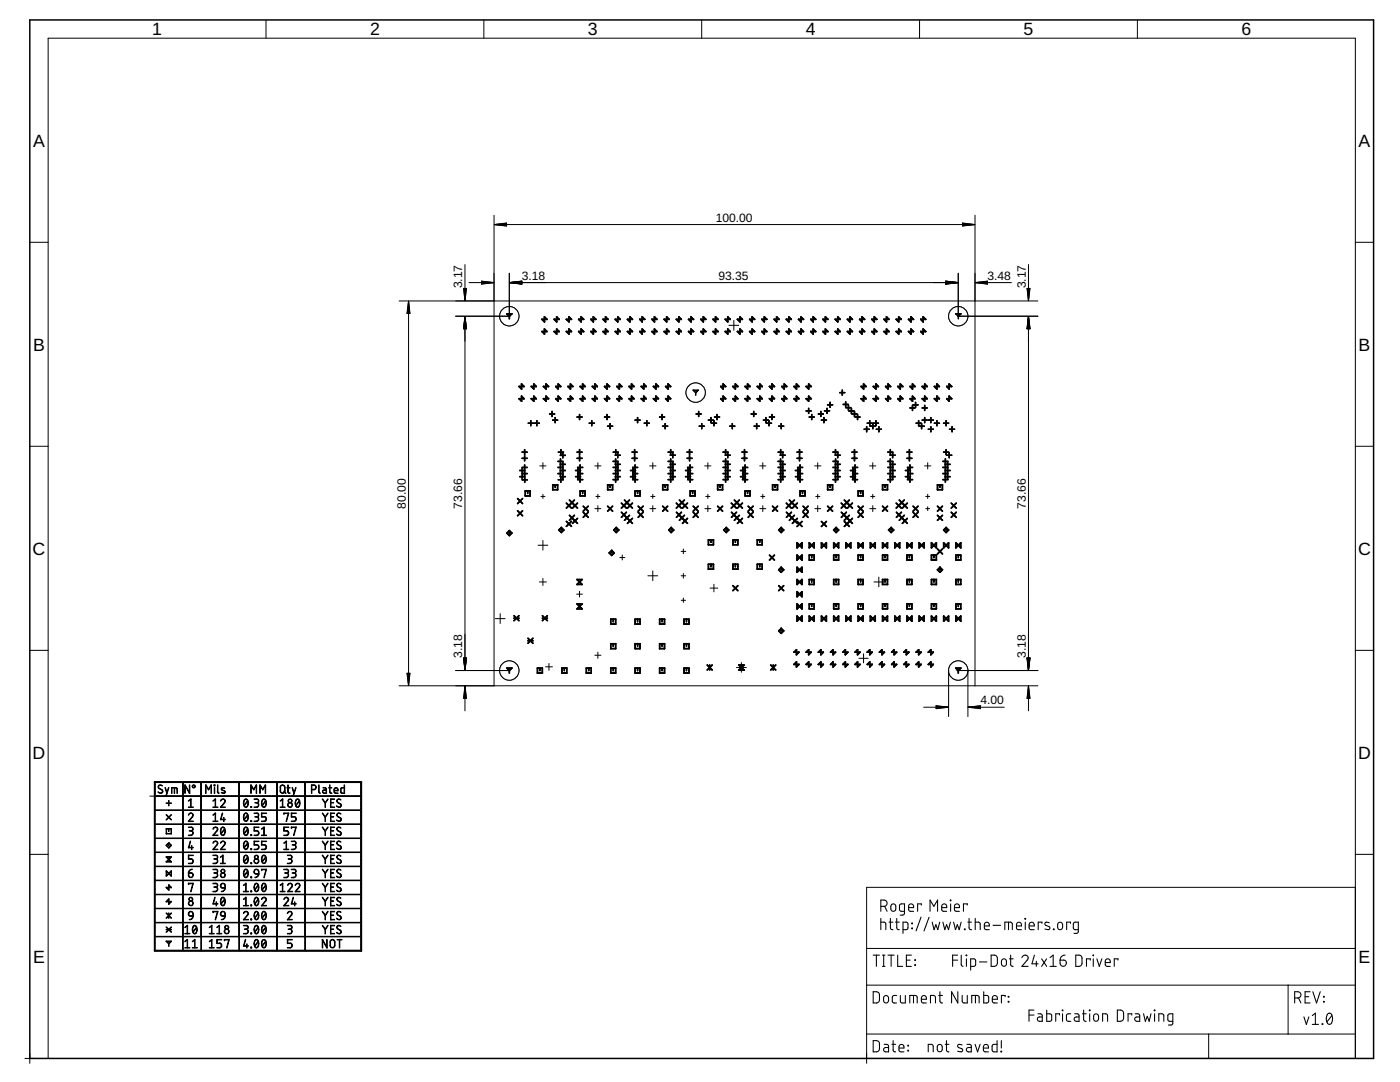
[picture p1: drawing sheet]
<svg xmlns="http://www.w3.org/2000/svg" width="279mm" height="216mm" viewBox="0 0 279 216" stroke-linecap="round" stroke-linejoin="round" font-family="sans-serif">
<defs><g id="words">
<g font-size="3.5">
<text x="30.4" y="7">1</text>
<text x="73.8" y="7">2</text>
<text x="117.3" y="7">3</text>
<text x="160.8" y="7">4</text>
<text x="204.3" y="7">5</text>
<text x="247.8" y="7">6</text>
<text x="6.6" y="29.2">A</text>
<text x="271.1" y="29.2">A</text>
<text x="6.6" y="69.9">B</text>
<text x="271.1" y="69.9">B</text>
<text x="6.5" y="110.7">C</text>
<text x="271" y="110.7">C</text>
<text x="6.5" y="151.4">D</text>
<text x="271" y="151.4">D</text>
<text x="6.6" y="192.1">E</text>
<text x="271.1" y="192.1">E</text>
</g>
<g font-size="2.4">
<text x="142.8" y="44.3">100.00</text>
<text x="92.3" y="57.6" transform="rotate(-90 92.3 57.6)">3.17</text>
<text x="104.1" y="55.8">3.18</text>
<text x="143.4" y="55.8">93.35</text>
<text x="197.1" y="55.8">3.48</text>
<text x="204.7" y="57.6" transform="rotate(-90 204.7 57.6)">3.17</text>
<text x="81" y="101.5" transform="rotate(-90 81 101.5)">80.00</text>
<text x="92.3" y="101.5" transform="rotate(-90 92.3 101.5)">73.66</text>
<text x="204.7" y="101.5" transform="rotate(-90 204.7 101.5)">73.66</text>
<text x="92.3" y="131.3" transform="rotate(-90 92.3 131.3)">3.18</text>
<text x="204.7" y="131.3" transform="rotate(-90 204.7 131.3)">3.18</text>
<text x="195.7" y="140.6">4.00</text>
</g>
</g></defs>
<g fill="none" stroke="#000" stroke-width=".2">
<path d="M98.6 60h96v76.8h-96zM145.5 64.9h1.9M146.5 63.9v2M107.7 93h1.3M107.9 99.1h.9M108.4 92.3v1.3M108.4 98.6v.9M118.7 93h1.2M118.9 99.1h.8M119.3 92.3v1.3M119.3 98.6v.9M129.7 93h1.2"/>
<path d="M129.9 99.1h.8M130.3 92.3v1.3M130.3 98.6v.9M140.6 93h1.3M140.8 99.1h.9M141.3 92.3v1.3M141.3 98.6v.9M151.6 93h1.2M151.8 99.1h.8M152.2 92.3v1.3M152.2 98.6v.9M162.6 93h1.2"/>
<path d="M162.8 99.1h.8M163.2 92.3v1.3M163.2 98.6v.9M173.5 93h1.3M173.8 99.1h.8M174.2 92.3v1.3M174.2 98.6v.9M184.5 93h1.3M184.7 99.1h.8M185.1 92.3v1.3M185.1 98.6v.9M107.4 108.8h1.9"/>
<path d="M107.7 116.1h1.4M108.4 107.8v2M108.4 115.4v1.4M115.1 118.6h1.1M115.7 118v1.1M118.7 101.5h1.2M119.3 100.9v1.2M123.7 111.3h1M124.2 110.7v1M129.3 114.9h2M129.7 101.5h1.2M130.3 100.9v1.2"/>
<path d="M130.3 113.9v2M135.9 114.9h.9M135.9 110h.9M136 119.8h.8M136.4 109.6v.9M136.4 114.4v1M136.4 119.3v.9M140.7 101.5h1.2M141.3 100.9v1.2M141.7 117.3h1.5M142.5 116.6v1.5M151.6 101.5h1.2"/>
<path d="M152.2 100.9v1.2M162.6 101.5h1.2M163.2 100.9v1.2M173.6 101.5h1.2M174.2 100.9v1.2M174.4 116.1h2M175.4 115.1v2M184.8 101.5h.7M185.1 101.1v.8M98.8 123.4h2M99.8 122.4v2M108.9 133.1h1.4"/>
<path d="M109.6 132.4v1.4M118.7 130.7h1.2M119.3 130.1v1.3M147 133.2h1.9M148 132.2v2M171.4 131.4h1.8M172.3 130.5v1.8M29.9 158.9h2M30.9 157.9v1.9M5 211.2h1.9M5.9 210.2v2M172 211.2h1.9"/>
<path d="M173 210.2v2"/>
<circle cx="191.2" cy="133.8" r="1.93"/>
</g>
<circle cx="191.2" cy="133.8" r="1.93" fill="#fff" stroke="#000" stroke-width=".2"/>
<circle cx="101.6" cy="133.8" r="1.93" fill="none" stroke="#000" stroke-width=".2"/>
<circle cx="101.6" cy="133.8" r="1.93" fill="#fff" stroke="#000" stroke-width=".2"/>
<circle cx="101.6" cy="63.1" r="1.93" fill="none" stroke="#000" stroke-width=".2"/>
<circle cx="101.6" cy="63.1" r="1.93" fill="#fff" stroke="#000" stroke-width=".2"/>
<circle cx="191.2" cy="63.1" r="1.93" fill="none" stroke="#000" stroke-width=".2"/>
<circle cx="191.2" cy="63.1" r="1.93" fill="#fff" stroke="#000" stroke-width=".2"/>
<circle cx="138.8" cy="78.3" r="1.93" fill="none" stroke="#000" stroke-width=".2"/>
<circle cx="138.8" cy="78.3" r="1.93" fill="#fff" stroke="#000" stroke-width=".2"/>
<g fill="none" stroke="#000" stroke-width=".2">
<path d="M53.1 4v3.6M96.6 4v3.6M140 4v3.6M183.5 4v3.6M227 4v3.6M5.9 48.3h3.7M92.5 57.6h.6l-.3 2.4zM92.6 57.6l.2 2.4M92.7 57.6l.1 2.4M92.8 52.8v7.2M92.9 57.6l-.1 2.4M93 57.6l-.2 2.4"/>
<path d="M93.6 56.4h4.9M96.1 56.1l2.4 .3-2.4 .3zM96.1 56.3l2.4 .1M96.1 56.1l2.4 .3M98.5 56.4l-2.4 .1M98.5 56.4l-2.4 .2M98.6 42.9v17.1h-18.9M98.7 44.8h95.8M98.7 44.8l2.4-.3v.6zM98.7 44.8l2.4 .1M98.7 44.8l2.4 .3M101.1 44.7l-2.4 .1"/>
<path d="M101.1 44.6l-2.4 .2M101.6 54.5v8.6h-10.7M101.7 56.4h89.5M101.7 56.4l2.4-.3v.6zM101.7 56.4l2.4 .1M101.7 56.4l2.4 .2M104.1 56.3l-2.4 .1M104.1 56.1l-2.4 .3M188.7 56.1l2.5 .3-2.5 .3zM188.7 56.3l2.5 .1M188.7 56.1l2.5 .3M191.2 56.4l-2.5 .1"/>
<path d="M191.2 56.4l-2.5 .2M191.2 54.5v8.6h15.9M192.1 44.5l2.4 .3-2.4 .3zM192.1 44.7l2.4 .1M192.1 44.6l2.4 .2M194.5 44.8l-2.4 .1M194.5 44.8l-2.4 .3M194.6 42.9v17.1h12.5M194.6 56.4h7.2M194.6 56.4l2.5-.3v.6zM194.6 56.4l2.5 .1M194.6 56.4l2.5 .2"/>
<path d="M197.1 56.3l-2.5 .1M197.1 56.1l-2.5 .3M205 57.6h.6l-.3 2.4zM205 57.6l.3 2.4M205.1 57.6l.2 2.4M205.3 52.8v7.2M205.4 57.6l-.1 2.4M205.5 57.6l-.2 2.4M270.5 48.3h3.6M81.5 60.1v76.7M81.5 60.1l.3 2.4h-.6zM81.5 60.1l-.1 2.4"/>
<path d="M81.5 60.1l.2 2.4M81.5 60.1l-.2 2.4M81.5 60.1l.3 2.4M92.8 63.2v70.5M92.8 63.2l.3 2.4h-.6zM92.8 63.2l-.1 2.4M92.8 63.2l.1 2.4M92.8 63.2l-.2 2.4M92.8 63.2l.2 2.4M205.3 63.2l.3 2.4h-.6zM205.3 63.2v70.5M205.3 63.2l-.2 2.4"/>
<path d="M205.3 63.2l.1 2.4M205.3 63.2l-.3 2.4M205.3 63.2l.2 2.4M5.9 89h3.7M270.5 89h3.6M5.9 129.8h3.7M79.7 136.8h18.9M81.2 134.3h.6l-.3 2.5zM81.3 134.3l.2 2.5M81.4 134.3l.1 2.5M81.7 134.3l-.2 2.5M81.8 134.3l-.3 2.5"/>
<path d="M90.9 133.8h10.7M92.5 131.3h.6l-.3 2.4zM92.6 131.3l.2 2.4M92.7 131.3l.1 2.4M92.8 136.9v4.9M92.8 136.9l.3 2.4h-.6zM92.8 136.9l-.1 2.4M92.8 136.9l.1 2.4M92.8 136.9l-.2 2.4M92.8 136.9l.2 2.4M92.9 131.3l-.1 2.4M93 131.3l-.2 2.4"/>
<path d="M189.3 133.8v9.2M190.9 133.8h16.2M191.2 133.5v.6M193.2 133.8v9.2M194.6 136.8h12.5M205 131.3h.6l-.3 2.4zM205 131.3l.3 2.4M205.1 131.3l.2 2.4M205.3 136.9l.3 2.4h-.6zM205.3 136.9v4.9M205.3 136.9l-.2 2.4M205.3 136.9l.1 2.4"/>
<path d="M205.3 136.9l-.3 2.4M205.3 136.9l.2 2.4M205.4 131.3l-.1 2.4M205.5 131.3l-.2 2.4M270.5 129.8h3.6M184.3 141.1h5M186.8 140.8l2.5 .3-2.5 .3zM186.8 141l2.5 .1M186.8 140.9l2.5 .2M189.3 141.1l-2.5 .1M189.3 141.1l-2.5 .3M193.2 141.1h7.2"/>
<path d="M193.2 141.1l2.5-.3v.6zM193.2 141.1l2.5 .1M193.2 141.1l2.5 .3M195.7 141l-2.5 .1M195.7 140.9l-2.5 .2M5.9 170.5h3.7M270.5 177.1h-97.5v34.1h97.5v-203.6h-260.9v203.6M270.5 170.5h3.6M173 196.6h97.5M173 189.3h97.5M257.1 196.6v9.7M173 206.3h97.5"/>
<path d="M241.2 206.3v4.9"/>
</g>
<g fill="none" stroke="#000" stroke-width=".21">
<path d="M189.7 179.6l.1 .1zM174.3 197.9a1.14 1.14 0 0 1 1.1 .2l.1 .4-.1 1.4-.3 .2h-.8zM174.3 190.6h1.2M174.9 190.6v2.2M175.8 180.8h.6a.62 .62 0 0 0 .6-.6 .62 .62 0 0 0-.6-.6h-.6v2.2M175.8 184h.6l.4 .2v1.3M175.8 183.3v2.2M176.1 190.6h.5M176.1 192.8h.5M176.4 190.6v2.2M176.4 198.8l.3-.2 .5 .2 .1 .8a.5 .5 0 0 1-.5 .5 .5 .5 0 0 1-.5-.5zM176.6 180.8l.4 1"/>
<path d="M177.2 190.6h1.3M177.4 184h.8M177.7 183.3v1.8l.1 .3 .4 .1M177.8 190.6v2.2M177.9 180.5l.3-.1 .5 .1 .1 .9a.5 .5 0 0 1-.5 .5 .5 .5 0 0 1-.5-.5zM178.7 184h.8M178.9 198.6l-.6 .1-.2 .3 .1 1 .7 .1M179 183.3v1.8l.1 .3 .4 .1M179.2 190.6v2.2h.9M179.7 198.6v1.3l.3 .2h.7v-1.5M180.2 185.5h.8l.2-.2v-1.1l-.2-.2h-.8v2.2M180.5 181.8h-.8l-.2-.2v-1l.2-.2h.8v1.8l-.2 .4h-.7"/>
<path d="M180.9 191.6h.7M181.3 181.1h1a.52 .52 0 0 0-.3-.7 .52 .52 0 0 0-.7 .4l.1 .9 .9 .1M181.9 190.6h-1v2.2h1M182 184.2l.1 .1zM182 185.2l.1 .1zM182.3 198.6v1.5M182.6 191.5l.1 .1zM182.6 192.5l.1 .1zM183.8 183l-1 2.8M183.9 199.4h1a.52 .52 0 0 0-.4-.7 .52 .52 0 0 0-.6 .4l.1 .9 .9 .1M183.9 180.6v-.2h-.8v1.4M185.4 183l-1 2.8"/>
<path d="M185.6 181.8v-2.2l.8 1.2 .7-1.2v2.2M186 184l.4 1.5 .4-1 .4 1 .3-1.5M187.3 198.6h.8M187.6 197.9v1.8l.2 .4h.3M187.9 181.1h1a.52 .52 0 0 0-.3-.7 .52 .52 0 0 0-.7 .4l.1 .9 .9 .1M188.2 184l.4 1.5 .3-1 .4 1 .4-1.5M189.7 180.4v1.4M190.1 191.6h1M190.3 184l.4 1.5 .4-1 .3 1 .4-1.5M190.5 181.1h1a.52 .52 0 0 0-.4-.7 .52 .52 0 0 0-.6 .4l.1 .9 .9 .1M191.1 190.6h-1v2.2M191.2 197.9v2.2l-1.3-2.2v2.2"/>
<path d="M191.8 190.6l.1 2 .3 .2M192 198.6v1.1l.2 .3 .2 .1h.6v-1.5M192.5 185.4l.1 .1zM192.8 190.6l.1 .1zM192.9 191.3v1.5M193 180.6v-.2h-.7v1.4M193.1 184h.8M193.4 183.3v2l.5 .2M193.7 192.8h.7l.3-.2v-1l-.2-.3h-.8v2.3M194.6 184h.7l.3 .2v1.3M194.6 183.3v2.2M194.7 198.6v1.5"/>
<path d="M195.5 191.9h1.5M196.3 197.9v2.2h.8l.2-.4v-.8l-.4-.3h-.6M196.4 184.8h1a.52 .52 0 0 0-.3-.8 .52 .52 0 0 0-.7 .5l.2 .9 .8 .1M197.8 190.6h.8l.3 .2 .2 .4-.2 1.4a1.05 1.05 0 0 1-1.1 .2zM198 199.4h1.1a.53 .53 0 0 0-.4-.7 .53 .53 0 0 0-.7 .4l.2 .9 .9 .1M198.2 184.6h1.5M200 191.5l.3-.2 .4 .2 .2 .8a.5 .5 0 0 1-.5 .5 .5 .5 0 0 1-.5-.5zM200.5 185.5v-1.5h1.2l.2 .1 .1 .3v1.1M200.6 198.9v-.3h-.7v1.5M201.2 199.8l.1 .1zM201.2 198.8l.1 .1zM201.3 184v1.5"/>
<path d="M201.4 191.3h.8M201.7 190.6v2l.5 .2M202.9 184.8h1a.52 .52 0 0 0-.4-.8 .52 .52 0 0 0-.6 .5l.1 .9 .9 .1M203.9 191.1a.62 .62 0 0 1 .9-.5 .62 .62 0 0 1 .2 1l-1.1 1.2h1.3M204.6 183.3l.1 .1zM204.6 184v1.5M205.4 184.8h1a.53 .53 0 0 0-.4-.8 .53 .53 0 0 0-.6 .5l.1 .9 .9 .1M206.4 190.6l-.4 1.7h1.2M206.8 191.8v1M207.9 191.3l1 1.5M207.9 184.3v-.3h-.7v1.5M208.9 191.3l-1 1.5"/>
<path d="M209.4 184.1l-.5-.1-.4 .3 .1 .3 .9 .4v.4a.77 .77 0 0 1-1 0M209.5 192.8h1.3M209.5 191.1l.7-.5v2.2M210.2 185.4l.2 .1zM211.2 184.2l.4-.2a.86 .86 0 0 1 .2 1.4l-.3 .1-.4-.3zM211.6 191.6h.7a.62 .62 0 0 1 .5 .7 .62 .62 0 0 1-.7 .5 .62 .62 0 0 1-.5-.6zM212.6 190.6l-.7 .3-.3 .7M213.6 184.3v-.3h-.7v1.5M214.7 190.6h.8l.4 .4v1.4l-.4 .4h-.8zM215.2 185.5h-.8l-.2-.2v-1.1l.2-.2h.8v1.9l-.2 .3h-.7M217.6 191.6v-.3h-.8v1.5M218.1 190.6l.1 .1z"/>
<path d="M218.2 191.3v1.5M218.9 191.3l.5 1.5 .5-1.5M220.6 192.1h1a.52 .52 0 0 0-.4-.8 .52 .52 0 0 0-.6 .5l.1 .9 .9 .1M223.1 191.6v-.3h-.7v1.5M258.4 199.1h.6a.62 .62 0 0 0 .6-.6 .62 .62 0 0 0-.6-.6h-.6v2.2M259.1 199.1l.5 1M260.5 198.9h.7M261.5 197.9h-1v2.2h1M262 197.9l.7 2.2 .8-2.2M264.2 198.8l.1 .1zM264.2 199.8l.1 .1zM174.3 207.6l.8 .1 .3 .2 .1 .4-.1 1.3a1.14 1.14 0 0 1-1.1 .3z"/>
<path d="M176.4 208.4h.7l.2 .4v1.1h-.5a.43 .43 0 0 1-.5-.4 .43 .43 0 0 1 .5-.5h.5M178 208.4h.7M178.2 207.6l.1 2.1 .4 .2M179.4 209.1h1a.52 .52 0 0 0-.4-.7 .52 .52 0 0 0-.6 .5l.1 .9 .9 .1M181.2 208.6l.1 .1zM181.2 209.6l.1 .1zM181.6 200.1v-1.5h1.1l.2 .2 .1 1.3M185.3 209.9v-1.5l.8 .1 .1 1.4M185.7 200.1v-1.5l.9 .2 .1 1.3M187.2 208.6l.4-.2a.83 .83 0 0 1 0 1.5l-.3-.1-.2-.3zM188.6 208.4h.8M188.9 207.6v2.1l.5 .2"/>
<path d="M192 208.5l-.7-.1-.2 .4 .2 .2 .7 .3 .1 .5a.79 .79 0 0 1-1 0M193 208.4h.5l.3 .2v1.3h-.5a.43 .43 0 0 1-.5-.4 .43 .43 0 0 1 .5-.5h.5M193.9 200.1v-1.5h1.2l.2 .2 .1 1.3M194.6 208.4l.5 1.5 .5-1.5M196.3 209.1h1a.53 .53 0 0 0-.4-.7 .53 .53 0 0 0-.6 .5l.1 .9 .9 .1M199 207.6v2.3l-.9-.1-.1-.3 .1-1 .9-.1M199.8 209.8l.1 .1zM199.8 207.6v1.5M205.4 202.5h1M206.4 201.5h-1v2.3M207.1 202.3h.5l.4 .2v1.3h-.5a.43 .43 0 0 1-.5-.4 .43 .43 0 0 1 .5-.5h.5M208.9 201.5v2.3h.8l.2-.2v-1.1l-.4-.2h-.6"/>
<path d="M211.5 202.5v-.2h-.8v1.5M212 201.5l.1 .2zM212 202.3v1.5M213.7 202.3h-.6l-.3 .4 .1 1 .8 .1M214.5 202.3h.5l.3 .2v1.3h-.5a.43 .43 0 0 1-.4-.4 .43 .43 0 0 1 .4-.5h.5M216 202.3h.8M216.3 201.5v1.9l.2 .4h.3M217.4 201.5l.1 .2zM217.5 202.3v1.5M218.4 202.5l.4-.2a.86 .86 0 0 1 .2 1.4h-.5l-.2-.2zM220 203.8v-1.5l.9 .1 .1 1.4M223 201.5l.8 .1 .3 .2 .1 .4-.1 1.3a1.07 1.07 0 0 1-1.1 .3z"/>
<path d="M225.9 202.5v-.2h-.8v1.5M226.6 202.3h.6l.3 .4v1.1h-.6a.43 .43 0 0 1-.5-.4 .43 .43 0 0 1 .5-.5h.6M228.2 202.3l.4 1.5 .4-1 .3 1 .4-1.5M230.4 201.5l.1 .2zM230.4 202.3v1.5M231.3 203.8v-1.5h.6l.3 .2 .1 1.3M234.1 203.8h-.8l-.2-.2 .1-1.2 .9-.1-.1 2-.2 .2h-.6M260.2 202.9l.5 1.5 .5-1.5M261.9 202.6l.6-.4v2.2M261.9 204.4h1.2M263.9 204.3l.1 .1zM265 202.3l.3-.1a1.37 1.37 0 0 1 .5 1.9 .52 .52 0 0 1-.6 .3 .52 .52 0 0 1-.4-.6l-.1-.8z"/>
<path d="M265.8 202.6l-1 1.3"/>
</g>
<path d="M5.9 4h268.2v207.2h-268.2z" fill="none" stroke="#000" stroke-width=".3"/>
<g fill="#000" stroke="#000" stroke-width=".2">
<path d="M101.1 62.6l.6 .5zM101.6 63.1l.6-.5-.5 .6zM101.6 63.1h.1v.5zM101.1 62.6l1.1 .1zM103.5 77.1l.6 .5zM103.6 79.5l.5 .6zM104 76.6l.6 .6zM104 79l.6 .6zM104 76.6h.1v1.1zM103.5 77.1l1.1 .1zM103.6 79.5l1 .1h-1zM106 77.1l.6 .5z"/>
<path d="M106 79.5l.6 .6zM106.5 76.6l.6 .6zM106.5 79l.6 .6zM106.5 76.6h.1v1.1zM106 77.1l1.1 .1zM106 79.5l1.1 .1zM108.1 66.1l.6 .6zM108.1 63.7l.6 .5zM108.4 77.1l.6 .6zM108.4 79.5l.6 .6zM108.6 65.6l.6 .6zM108.6 63.2l.6 .6z"/>
<path d="M108.6 65.6l.1 1.1zM108.6 63.2h.1v1.1zM108.9 76.6l.6 .6zM108.9 79l.6 .6zM108.9 76.6h.1v1.1zM108.1 66.1l1.1 .1zM108.1 63.7l1.1 .1zM108.4 77.1l1.1 .1zM108.4 79.5l1.1 .1zM110.6 66.1l.5 .6zM110.6 63.7l.5 .5zM110.9 77.1l.6 .5z"/>
<path d="M110.9 79.5l.6 .6zM111.1 65.6l.5 .6zM111 63.2l.6 .6zM111.1 65.6v1.1zM111 63.2h.1v1.1zM111.4 76.6l.6 .6zM111.4 79l.6 .6zM111.4 76.6h.1l-.1 1.1zM110.6 66.1l1 .1zM110.6 63.7l1 .1zM110.9 77.1l1.1 .1zM110.9 79.5l1.1 .1z"/>
<path d="M113 66.1l.6 .6zM113 63.7l.6 .6zM113.3 77.1l.6 .5zM113.3 79.5l.6 .6zM113.5 65.6l.6 .6zM113.5 63.2l.6 .6zM113.5 65.6h.1v1.1zM113.5 63.2h.1v1.1zM113.8 76.6l.6 .6zM113.8 79l.6 .6zM113.8 76.6h.1v1.1zM113 66.1l1.1 .1z"/>
<path d="M113 63.7l1.1 .1zM113.3 77.1l1.1 .1zM113.3 79.5l1.1 .1zM115.4 66.1l.6 .6zM115.4 63.7l.6 .5zM115.7 77.1l.6 .5zM115.7 79.5l.6 .6zM116 65.6l.5 .6zM115.9 63.2l.6 .6zM116 65.6v1.1zM115.9 63.2h.1v1.1zM116.2 76.6l.6 .6z"/>
<path d="M116.2 79l.6 .6zM116.2 76.6h.1v1.1zM115.4 66.1l1.1 .1zM115.4 63.7l1.1 .1zM115.7 77.1l1.1 .1zM115.7 79.5l1.1 .1zM117.9 66.1l.6 .6zM117.9 63.7l.6 .5zM118.2 77.1l.6 .5zM118.2 79.5l.6 .6zM118.4 65.6l.5 .6zM118.4 63.2l.6 .6z"/>
<path d="M118.4 65.6v1.1zM118.4 63.2h.1l-.1 1.1zM118.7 76.6l.6 .6zM118.7 79l.6 .6zM118.7 76.6h.1l-.1 1.1zM117.9 66.1l1.1 .1zM117.9 63.7l1.1 .1zM118.2 77.1l1.1 .1zM118.2 79.5l1.1 .1zM120.3 66.1l.6 .6zM120.3 63.7l.6 .5zM120.6 77.1l.6 .5z"/>
<path d="M120.6 79.5l.6 .6zM120.8 65.6l.6 .6zM120.8 63.2l.6 .6zM120.8 65.6h.1v1.1zM120.8 63.2h.1v1.1zM121.1 76.6l.6 .6zM121.1 79l.6 .6zM121.1 76.6h.1v1.1zM120.3 66.1l1.1 .1zM120.3 63.7l1.1 .1zM120.6 77.1l1.1 .1zM120.6 79.5l1.1 .1z"/>
<path d="M122.7 66.1l.6 .6zM122.7 63.7l.6 .5zM123.1 77.1l.6 .5zM123.1 79.5l.6 .6zM123.3 65.6l.5 .6zM123.2 63.2l.6 .6zM123.3 65.6v1.1zM123.2 63.2h.1v1.1zM123.5 76.6l.6 .6zM123.5 79l.6 .6zM123.5 76.6h.2l-.1 1.1zM122.7 66.1l1.1 .1z"/>
<path d="M122.7 63.7l1.1 .1zM123.1 77.1l1 .1zM123.1 79.5l1 .1zM125.2 66.1l.6 .6zM125.2 63.7l.6 .5zM125.5 77.1l.6 .5zM125.5 79.5l.6 .6zM125.7 65.6l.5 .6zM125.7 63.2l.6 .6zM125.7 65.6l.1 1.1zM125.7 63.2h.1v1.1zM126 76.6l.6 .6z"/>
<path d="M126 79l.6 .6zM126 76.6h.1v1.1zM125.2 66.1l1.1 .1zM125.2 63.7l1.1 .1zM125.5 77.1l1.1 .1zM125.5 79.5l1.1 .1h-1.1zM127.6 66.1l.6 .6zM127.6 63.7l.6 .5zM127.9 77.1l.6 .5zM127.9 79.5l.6 .6zM128.1 65.6l.6 .6zM128.1 63.2l.6 .6z"/>
<path d="M128.1 65.6h.1v1.1zM128.1 63.2h.1v1.1zM128.4 76.6l.6 .6zM128.4 79l.6 .6zM128.4 76.6h.1v1.1zM127.6 66.1l1.1 .1zM127.6 63.7l1.1 .1zM127.9 77.1l1.1 .1zM127.9 79.5l1.1 .1zM130.1 66.1l.6 .6zM130.1 63.7l.6 .5zM130.4 77.1l.6 .5z"/>
<path d="M130.4 79.5l.6 .6zM130.6 65.6l.5 .6zM130.6 63.2l.5 .6zM130.6 65.6v1.1zM130.6 63.2h.1l-.1 1.1zM130.9 76.6l.5 .6zM130.9 79l.5 .6zM130.9 76.6h.1l-.1 1.1zM130.1 66.1l1 .1zM130.1 63.7l1 .1zM130.4 77.1l1 .1zM130.4 79.5l1 .1z"/>
<path d="M132.5 66.1l.6 .6zM132.5 63.7l.6 .5zM132.8 77.1l.6 .5zM132.8 79.5l.6 .6zM133 65.6l.6 .6zM133 63.2l.6 .6zM133 65.6l.1 1.1zM133 63.2h.1v1.1zM133.3 76.6l.6 .6zM133.3 79l.6 .6zM133.3 76.6h.1v1.1zM132.5 66.1l1.1 .1z"/>
<path d="M132.5 63.7l1.1 .1zM132.8 77.1l1.1 .1zM132.8 79.5l1.1 .1h-1.1zM134.9 66.1l.6 .6zM134.9 63.7l.6 .5zM135.4 65.6l.6 .6zM135.4 63.2l.6 .6zM135.4 65.6h.1v1.1zM135.4 63.2h.1v1.1zM134.9 66.1l1.1 .1zM134.9 63.7l1.1 .1zM137.4 66.1l.6 .6z"/>
<path d="M137.4 63.7l.6 .5zM137.9 65.6l.5 .6zM137.9 63.2l.6 .6zM137.9 65.6v1.1zM137.9 63.2h.1l-.1 1.1zM138.3 77.8l.6 .6zM137.4 66.1l1.1 .1zM137.4 63.7l1.1 .1zM138.8 78.3l.6-.5-.5 .6zM138.8 78.3h.1v.6zM138.3 77.8l1.1 .1zM139.8 66.1l.6 .6z"/>
<path d="M139.8 63.7l.6 .5zM140.3 65.6l.6 .6zM140.3 63.2l.6 .6zM140.3 65.6l.1 1.1zM140.3 63.2h.1v1.1zM139.8 66.1l1.1 .1zM139.8 63.7l1.1 .1zM142.3 66.1l.6 .6zM142.3 63.7l.6 .5zM142.7 65.6l.6 .6zM142.7 63.2l.6 .6zM142.7 65.6h.2l-.1 1.1z"/>
<path d="M142.7 63.2h.2l-.1 1.1zM142.3 66.1l1 .1zM142.3 63.7l1 .1zM143.8 77.1l.6 .5zM143.8 79.5l.6 .6zM144.3 76.6l.6 .6zM144.3 79l.6 .6zM144.3 76.6h.1v1.1zM144.7 66.1l.6 .6zM144.7 63.7l.6 .5zM143.8 77.1l1.1 .1zM143.8 79.5l1.1 .1h-1.1z"/>
<path d="M145.2 65.6l.6 .6zM145.2 63.2l.6 .6zM145.2 65.6l.1 1.1zM145.2 63.2h.1v1.1zM144.7 66.1l1.1 .1zM144.7 63.7l1.1 .1zM146.2 77.1l.6 .5zM146.2 79.5l.6 .6zM146.7 76.6l.6 .6zM146.7 79l.6 .6zM146.7 76.6h.1v1.1zM147.1 66.1l.6 .6z"/>
<path d="M147.1 63.7l.6 .5zM146.2 77.1l1.1 .1zM146.2 79.5l1.1 .1zM147.6 65.6l.6 .6zM147.6 63.2l.6 .6zM147.6 65.6l.1 1.1zM147.6 63.2h.1v1.1zM147.1 66.1l1.1 .1zM147.1 63.7l1.1 .1zM148.7 77.1l.5 .5zM148.7 79.5l.5 .6zM149.1 76.6l.6 .6z"/>
<path d="M149.1 79l.6 .6zM149.1 76.6h.1v1.1zM149.6 66.1l.6 .6zM149.6 63.7l.6 .5zM148.7 77.1l1 .1zM148.7 79.5l1 .1h-1zM150.1 65.6l.5 .6zM150.1 63.2l.5 .6zM150.1 65.6h.1l-.1 1.1zM150.1 63.2h.1l-.1 1.1zM149.6 66.1l1 .1zM149.6 63.7l1 .1z"/>
<path d="M151.1 77.1l.6 .5zM151.1 79.5l.6 .6zM151.6 76.6l.6 .6zM151.6 79l.6 .6zM151.6 76.6h.1v1.1zM152 66.1l.6 .6zM152 63.7l.6 .5zM151.1 77.1l1.1 .1zM151.1 79.5l1.1 .1h-1.1zM152.5 65.6l.6 .6zM152.5 63.2l.6 .6zM152.5 65.6l.1 1.1z"/>
<path d="M152.5 63.2h.1v1.1zM152 66.1l1.1 .1zM152 63.7l1.1 .1zM153.5 77.1l.6 .5zM153.5 79.5l.6 .6zM154 76.6l.6 .6zM154 79l.6 .6zM154 76.6h.1v1.1zM154.5 66.1l.5 .6zM154.5 63.7l.5 .5zM153.5 77.1l1.1 .1zM153.5 79.5l1.1 .1z"/>
<path d="M155 65.6l.5 .6zM154.9 63.2l.6 .6zM155 65.6v1.1zM154.9 63.2h.1v1.1zM154.5 66.1l1 .1zM154.5 63.7l1 .1zM156 77.1l.6 .5zM156 79.5l.5 .6zM156.5 76.6l.6 .6zM156.5 79l.6 .6zM156.5 76.6h.1l-.1 1.1zM156.9 66.1l.6 .6z"/>
<path d="M156.9 63.7l.6 .5zM156 77.1l1.1 .1zM156 79.5l1.1 .1h-1.1zM157.4 65.6l.6 .6zM157.4 63.2l.6 .6zM157.4 65.6h.1v1.1zM157.4 63.2h.1v1.1zM156.9 66.1l1.1 .1zM156.9 63.7l1.1 .1zM158.4 77.1l.6 .5zM158.4 79.5l.6 .6zM158.9 76.6l.6 .6z"/>
<path d="M158.9 79l.6 .6zM158.9 76.6h.1v1.1zM159.3 66.1l.6 .6zM159.3 63.7l.6 .5zM158.4 77.1l1.1 .1zM158.4 79.5l1.1 .1h-1.1zM159.8 65.6l.6 .6zM159.8 63.2l.6 .6zM159.8 65.6h.1v1.1zM159.8 63.2h.1v1.1zM159.3 66.1l1.1 .1zM159.3 63.7l1.1 .1z"/>
<path d="M160.8 77.1l.6 .5zM160.8 79.5l.6 .6zM161.3 76.6l.6 .6zM161.3 79l.6 .6zM161.3 76.6h.1v1.1zM161.8 66.1l.5 .6zM161.8 63.7l.5 .5zM160.8 77.1l1.1 .1zM160.8 79.5l1.1 .1zM162.3 65.6l.5 .6zM162.2 63.2l.6 .6zM162.3 65.6v1.1z"/>
<path d="M162.2 63.2h.1v1.1zM161.8 66.1l1 .1zM161.8 63.7l1 .1zM164.2 66.1l.6 .6zM164.2 63.7l.6 .5zM164.7 65.6l.6 .6zM164.7 63.2l.6 .6zM164.7 65.6h.1v1.1zM164.7 63.2h.1v1.1zM164.2 66.1l1.1 .1zM164.2 63.7l1.1 .1zM166.6 66.1l.6 .6z"/>
<path d="M166.6 63.7l.6 .5zM167.1 65.6l.6 .6zM167.1 63.2l.6 .6zM167.1 65.6h.1v1.1zM167.1 63.2h.1v1.1zM166.6 66.1l1.1 .1zM166.6 63.7l1.1 .1zM168 77.8h.1v1.1zM167.6 78.3l1 .1zM169.1 66.1l.6 .6zM169.1 63.7l.6 .5zM169.6 65.6l.5 .6z"/>
<path d="M169.6 63.2l.6 .6zM169.6 65.6l.1 1.1zM169.6 63.2h.1v1.1zM169.1 66.1l1.1 .1zM169.1 63.7l1.1 .1zM171.5 66.1l.6 .6zM171.5 63.7l.6 .5zM171.8 77.1l.6 .5zM171.8 79.5l.6 .6zM172 65.6l.6 .6zM172 63.2l.6 .6zM172 65.6h.1v1.1z"/>
<path d="M172 63.2h.1v1.1zM172.3 76.6l.6 .6zM172.3 79l.6 .6zM172.3 76.6h.1v1.1zM171.5 66.1l1.1 .1zM171.5 63.7l1.1 .1zM171.8 77.1l1.1 .1zM171.8 79.5l1.1 .1h-1.1zM173.9 66.1l.6 .6zM173.9 63.7l.6 .5zM174.3 77.1l.5 .6zM174.3 79.5l.5 .6z"/>
<path d="M174.4 65.6l.6 .6zM174.4 63.2l.6 .6zM174.4 65.6h.1v1.1zM174.4 63.2h.1v1.1zM174.8 76.6l.5 .6zM174.8 79l.5 .6zM174.8 76.6h.1l-.1 1.1zM173.9 66.1l1.1 .1zM173.9 63.7l1.1 .1zM174.2 77.1l1.1 .1zM174.2 79.5l1.1 .1zM176.4 66.1l.6 .6z"/>
<path d="M176.4 63.7l.6 .5zM176.7 77.1l.6 .5zM176.7 79.5l.6 .6zM176.9 65.6l.5 .6zM176.9 63.2l.6 .6zM176.9 65.6l.1 1.1zM176.9 63.2h.1v1.1zM177.2 76.6l.6 .6zM177.2 79l.6 .6zM177.2 76.6h.1v1.1zM176.4 66.1l1.1 .1zM176.4 63.7l1.1 .1z"/>
<path d="M176.7 77.1l1.1 .1zM176.7 79.5l1.1 .1zM178.8 66.1l.6 .6zM178.8 63.7l.6 .5zM179.1 77.1l.6 .5zM179.1 79.5l.6 .6zM179.3 65.6l.6 .6zM179.3 63.2l.6 .6zM179.3 65.6h.1v1.1zM179.3 63.2h.1v1.1zM179.6 76.6l.6 .6zM179.6 79l.6 .6z"/>
<path d="M179.6 76.6h.1v1.1zM178.8 66.1l1.1 .1zM178.8 63.7l1.1 .1zM179.1 77.1l1.1 .1zM179.1 79.5l1.1 .1zM181.3 66.1l.6 .6zM181.3 63.7l.6 .5zM181.6 77.1l.6 .5zM181.6 79.5l.6 .6zM181.8 65.6l.6 .6zM181.8 63.2l.6 .6zM181.8 65.6h.1l-.1 1.1z"/>
<path d="M181.8 63.2h.1l-.1 1.1zM182.1 76.6l.5 .6zM182.1 79l.5 .6zM182.1 76.6h.1l-.1 1.1zM181.3 66.1l1.1 .1zM181.3 63.7l1.1 .1zM181.6 77.1l1 .1zM181.6 79.5l1 .1zM183.7 66.1l.6 .6zM183.7 63.7l.6 .5zM184 77.1l.6 .5zM184 79.5l.6 .6z"/>
<path d="M184.2 65.6l.6 .6zM184.2 63.2l.6 .6zM184.2 65.6l.1 1.1zM184.2 63.2h.1v1.1zM184.5 76.6l.6 .6zM184.5 79l.6 .6zM184.5 76.6h.1v1.1zM183.7 66.1l1.1 .1zM183.7 63.7l1.1 .1zM184 77.1l1.1 .1zM184 79.5l1.1 .1zM186.4 77.1l.6 .5z"/>
<path d="M186.4 79.5l.6 .6zM186.9 76.6l.6 .6zM186.9 79l.6 .6zM186.9 76.6h.1v1.1zM186.4 77.1l1.1 .1zM186.4 79.5l1.1 .1zM188.9 77.1l.6 .5zM188.9 79.5l.6 .6zM189.4 76.6l.6 .6zM189.4 79l.6 .6zM189.4 76.6h.1v1.1zM188.9 77.1l1.1 .1z"/>
<path d="M188.9 79.5l1.1 .1zM190.7 62.6l.6 .5zM191.2 63.1l.6-.5-.5 .6zM191.2 63.1h.1v.5zM190.7 62.6l1.1 .1zM104 79h.1v1.1zM104.2 94.6h.1v1.1zM104.2 93.4h.1v1zM104.6 92.8h.2l-.1 1zM104.6 90.9h.2l-.1 1.1zM104.7 94v1zM104.6 89.7h.2l-.1 1.1z"/>
<path d="M103.7 95.1h1.1zM103.7 93.9h1.1zM104.7 95.2h.1v1.1zM104.8 97.9l.1 1.1zM104.8 98.9l1.1 .1zM104.2 93.2l1 .1zM104.2 91.4l1 .1zM104.2 94.5h1zM104.2 90.2l1 .1zM104.2 95.7l1.1 .1h-1.1zM105.3 97.9h.1l-.1 .6zM104.8 97.9l.6 .1h-.6z"/>
<path d="M105.3 97.9l.6 .1zM105.8 97.9v1.1zM105.9 83.9h.1v1.1zM105.4 84.4l1.1 .1zM106.5 79h.1v1.1zM107.1 83.9h.1v1.1zM106.6 84.4l1.1 .1zM108.9 79h.1v1.1zM110.1 82.1h.1v1zM110.3 96.7h.1l-.1 1.1zM110.3 97.7h1zM109.6 82.6h1.1z"/>
<path d="M110.7 96.7h.1v.6zM110.3 96.7l.5 .1zM110.7 83.3h.1v1.1zM110.3 83.8l1 .1zM110.7 96.7l.6 .1zM111.2 96.7h.1v1.1zM111.4 79h.1l-.1 1.1zM111.8 91.5h.1v1.1zM111.8 92.8h.1v1zM111.8 94h.1v1zM111.9 95.2h.1v1.1zM111.9 89.7h.1v1.1z"/>
<path d="M111.3 92l1.1 .1zM111.3 93.2l1.1 .1zM112.3 94.6h.1v1.1zM112.3 90.3h.1v1.1zM111.3 94.5h1.1zM112.3 92.1l.1 1.1zM112.3 93.4h.1v1zM111.4 95.7l1.1 .1zM111.4 90.2l1.1 .1zM111.8 95.1h1.1l-1.1 .1zM111.8 90.8l1.1 .1zM111.8 92.6l1.1 .1h-1.1z"/>
<path d="M111.8 93.9h1.1zM113.8 79h.1v1.1zM115.3 94.6h.1v1.1zM115.3 93.4h.1v1zM115.6 90.9h.1v1.1zM115.6 89.7h.1v1.1zM115.6 82.7l.1 1.1zM115.7 97.9h.1v1.1zM115.7 98.9l1.1 .1zM115.7 92.8h.1v1zM115.7 94l.1 1zM115.7 95.2h.1v1z"/>
<path d="M114.8 95.1h1.1zM114.8 93.9h1.1zM115.1 91.4l1.1 .1zM115.1 90.2l1.1 .1zM115.1 83.2h1.1l-1.1 .1zM116.2 97.9l.1 .6zM115.2 93.2l1.1 .1zM115.2 94.5h1.1zM115.2 95.7h1.1zM115.7 97.9l.6 .1zM116.2 79h.1v1.1zM116.2 97.9l.6 .1h-.6z"/>
<path d="M116.7 97.9h.1v1.1zM118 83.9h.2l-.1 1.1zM117.6 84.4l1.1 .1zM118.7 79h.1l-.1 1.1zM121.1 82.7l.1 1.1zM121.1 79h.1v1.1zM121.2 96.7h.1v1.1zM121.2 97.7h1.1zM120.6 83.2h1.1l-1.1 .1zM121.7 96.7h.1v.6zM121.2 96.7l.6 .1zM121.7 84.5l.1 1.1z"/>
<path d="M121.2 85l1.1 .1h-1.1zM121.7 96.7l.6 .1zM122.2 96.7h.1v1.1zM122.8 91.5h.1v1.1zM122.8 95.2h.1v1zM122.8 92.8h.1v1zM122.8 89.7h.1v1.1zM122.9 94v1zM123.2 94.6h.1v1.1zM123.3 90.3v1.1zM123.2 92.1h.1v1.1zM123.2 93.4h.1v1z"/>
<path d="M122.3 92l1.1 .1zM122.3 95.7h1.1zM122.3 93.2l1.1 .1zM122.3 90.2l1.1 .1zM122.3 94.5h1.1zM123.5 79h.2l-.1 1.1zM122.7 95.1h1.1zM122.8 90.8l1 .1h-1zM122.7 92.6l1.1 .1zM122.7 93.9h1.1zM126 79h.1v1.1zM126.3 94.6h.1v1.1z"/>
<path d="M126.3 93.4h.1v1zM126.6 90.9h.1v1.1zM126.6 89.7h.1v1.1zM126.7 97.9l.1 1.1zM126.7 98.9l1.1 .1zM126.7 92.8h.1v1zM126.7 94h.1v1zM126.7 95.2h.1v1zM125.8 95.1h1.1zM125.8 93.9h1.1zM126.1 91.4l1.1 .1zM126.1 90.2l1.1 .1z"/>
<path d="M127.2 97.9h.1v.6zM126.2 93.2l1.1 .1zM126.2 94.5h1.1zM126.2 95.7h1.1zM126.7 97.9l.6 .1h-.6zM127.2 83.3h.1v1.1zM126.7 83.8l1.1 .1zM127.2 97.9l.6 .1zM127.7 97.9l.1 1.1zM128.4 79h.1v1.1zM129 83.9h.1v1.1zM128.5 84.4l1.1 .1z"/>
<path d="M130.9 79h.1l-.1 1.1zM132.1 82.7l.1 1.1zM132.2 96.7h.1v1.1zM132.2 97.7h1.1zM131.6 83.2h1.1l-1.1 .1zM132.7 96.7h.1v.6zM132.2 96.7l.6 .1zM132.7 84.5h.1v1.1zM132.2 85l1.1 .1zM132.7 96.7l.6 .1zM133.2 96.7h.1v1.1zM133.3 79h.1v1.1z"/>
<path d="M133.8 91.5h.1v1.1zM133.8 92.8h.1v1zM133.8 95.2h.1v1zM133.8 89.7h.1v1.1zM133.8 94l.1 1zM134.2 94.6h.1v1.1zM134.2 90.3h.1v1.1zM134.2 92.1l.1 1.1zM134.2 93.4h.1v1zM133.3 92l1.1 .1zM133.3 93.2l1.1 .1zM133.3 95.7h1.1z"/>
<path d="M133.3 90.2l1.1 .1zM133.3 94.5h1.1zM133.8 95.1h1l-1 .1zM133.7 90.8l1.1 .1zM133.8 92.6l1 .1h-1zM133.7 93.9h1.1zM137.3 93.4h.1v1zM137.3 94.6h.1v1.1zM137.6 90.9h.1l-.1 1.1zM137.6 89.7h.1l-.1 1.1zM137.7 97.9h.1v1.1zM137.7 98.9l1.1 .1z"/>
<path d="M137.7 92.8h.1v1zM137.7 94l.1 1zM137.7 95.2h.1v1zM136.8 93.9h1.1zM136.8 95.1h1.1zM137.1 91.4l1.1 .1zM137.1 90.2l1.1 .1zM138.2 97.9l.1 .6zM137.2 93.2l1.1 .1zM137.2 94.5h1.1zM137.2 95.7h1.1zM137.7 97.9l.6 .1z"/>
<path d="M138.2 97.9l.6 .1h-.6zM138.7 97.9h.1l-.1 1.1zM139.4 82.1h.1v1zM138.9 82.6h1.1zM140 84.5h.1v1.1zM139.5 85l1.1 .1zM141.8 83.3h.1v1.1zM141.3 83.8l1.1 .1zM142.4 83.9h.1v1.1zM141.9 84.4l1.1 .1zM143 82.7h.2l-.1 1.1zM143.2 96.7h.1v1.1z"/>
<path d="M143.2 97.7h1.1zM142.6 83.2h1zM143.7 96.7h.1l-.1 .6zM143.2 96.7l.6 .1zM143.7 96.7l.6 .1zM144.1 96.7h.2l-.1 1.1zM144.3 79h.1v1.1zM144.8 92.8h.1l-.1 1zM144.8 91.5h.1l-.1 1.1zM144.8 95.2h.1l-.1 1zM144.8 89.7h.1l-.1 1.1zM144.8 94h.1l-.1 1z"/>
<path d="M145.2 94.6h.1v1.1zM145.2 90.3l.1 1.1zM145.2 92.1h.1v1.1zM145.2 93.4h.1v1zM144.3 93.2l1.1 .1zM144.3 92l1.1 .1zM144.3 95.7h1.1zM144.3 90.2l1.1 .1zM144.3 94.5h1.1zM144.7 95.1h1.1zM144.7 90.8l1.1 .1h-1.1zM144.7 92.6l1.1 .1z"/>
<path d="M144.7 93.9h1.1zM146.1 84.5h.1v1.1zM145.6 85l1.1 .1zM146.7 79h.1v1.1zM148.2 93.4h.1v1zM148.2 94.6h.1v1.1zM148.5 90.9h.1v1.1zM148.5 89.7h.1v1.1zM148.7 97.9v1.1zM148.7 98.9l1 .1zM148.6 95.2h.1v1zM148.7 92.8h.1l-.1 1z"/>
<path d="M148.7 94h.1l-.1 1zM147.7 93.9h1.1zM147.7 95.1h1.1zM148 91.4l1.1 .1zM148 90.2l1.1 .1zM149.1 97.9h.1v.6zM148.2 93.2l1 .1zM148.2 94.5h1zM148.1 95.7h1.1zM148.7 97.9l.5 .1h-.5zM149.1 79h.1v1.1zM149.1 97.9l.6 .1z"/>
<path d="M149.6 97.9l.1 1.1zM150.4 82.1h.1v1zM149.9 82.6h1.1zM151 84.5v1.1zM150.5 85l1.1 .1h-1.1zM151.6 79h.1v1.1zM152.8 83.3h.1v1.1zM152.3 83.8l1.1 .1zM153.4 83.9h.1v1.1zM152.9 84.4l1.1 .1zM154 82.7l.1 1.1zM154 79h.1v1.1z"/>
<path d="M154.1 96.7h.1v1.1zM154.1 97.7h1.1zM153.5 83.2h1.1l-1.1 .1zM154.6 96.7h.1v.6zM154.1 96.7l.6 .1zM154.6 96.7l.6 .1zM155.1 96.7h.1v1.1zM155.7 91.5h.1v1.1zM155.7 92.8h.2l-.1 1zM155.7 95.2h.2l-.1 1zM155.7 89.7h.2l-.1 1.1zM155.8 94v1z"/>
<path d="M155.9 84.5h.1l-.1 1.1zM156.1 94.6h.2l-.1 1.1zM156.1 90.3h.2l-.1 1.1zM156.2 92.1v1.1zM156.1 93.4h.2l-.1 1zM155.2 92l1.1 .1zM155.3 93.2l1 .1zM155.3 95.7h1zM155.3 90.2l1 .1zM155.3 94.5h1zM155.4 85l1 .1zM156.5 79h.1l-.1 1.1z"/>
<path d="M155.7 95.1h1l-1 .1zM155.7 90.8l1 .1zM155.7 92.6l1 .1h-1zM155.7 93.9h1zM158.9 79h.1v1.1zM159.2 93.4h.1v1zM159.2 94.6h.1v1.1zM159.5 90.9h.1v1.1zM159.5 89.7h.1v1.1zM159.6 97.9h.1v1.1zM159.6 98.9l1.1 .1zM159.6 92.8h.1v1z"/>
<path d="M159.6 94l.1 1zM159.6 95.2h.1v1zM158.7 93.9h1.1zM158.7 95.1h1.1zM159 91.4l1.1 .1zM159 90.2l1.1 .1zM160.1 97.9l.1 .6zM159.1 93.2l1.1 .1zM159.1 94.5h1.1zM159.1 95.7h1.1zM159.6 97.9l.6 .1zM160.1 97.9l.6 .1h-.6z"/>
<path d="M160.6 97.9h.1v1.1zM161.3 81.5h.1v1zM161.3 79h.1v1.1zM160.8 82h1.1zM162 82.7v1.1zM161.5 83.2h1l-1 .1zM163.8 82.1h.1v1zM163.3 82.6h1.1zM164.4 83.3h.1v1.1zM163.9 83.8l1.1 .1zM165 81.5h.1v1zM165.1 96.7h.1v1.1z"/>
<path d="M165.1 97.7h1.1zM164.5 82h1.1zM165.6 96.7h.1v.6zM165.1 96.7l.6 .1zM165.6 80.3h.1v1zM165.1 80.8h1.1zM165.6 96.7l.6 .1zM166.1 96.7h.1v1.1zM166.7 92.8h.1v1zM166.7 95.2h.1v1zM166.7 89.7h.1v1.1zM166.7 94h.1v1z"/>
<path d="M166.7 91.5h.1v1.1zM167.1 93.4h.1v1zM167.1 94.6h.1v1.1zM167.1 90.3h.1v1.1zM167.1 92.1h.1v1.1zM166.2 93.2l1.1 .1zM166.2 95.7h1.1zM166.2 90.2l1.1 .1zM166.2 94.5h1.1zM166.2 92l1.1 .1zM166.6 93.9h1.1zM166.6 95.1h1.1z"/>
<path d="M166.6 90.8l1.1 .1zM166.6 92.6l1.1 .1zM168.7 80.2h.1v1zM168.2 80.7h1.1zM169.3 80.8h.1v1.1zM168.8 81.3l1.1 .1zM169.9 81.5h.1l-.1 1zM170.2 93.4h.1v1zM170.2 94.6h.1v1.1zM169.4 82h1.1l-1.1 .1zM170.5 90.9h.1v1.1zM170.5 82.1h.1v1z"/>
<path d="M170.5 89.7h.1v1.1zM170.6 95.2h.1v1zM170.6 92.8h.1v1zM170.6 94h.1v1zM169.7 93.9h1.1zM169.7 95.1h1.1zM170 91.4l1.1 .1zM170 82.6h1.1zM170 90.2l1.1 .1zM170.1 95.7h1.1zM170.1 93.2l1.1 .1zM170.1 94.5h1.1z"/>
<path d="M171.1 82.7h.1v1.1zM171.2 97.9l.1 1.1zM171.2 98.9l1.1 .1zM170.6 83.2h1.1zM171.7 97.9h.1v.6zM171.2 97.9l.6 .1h-.6zM171.7 97.9l.6 .1zM172.2 97.9h.1v1.1zM172.3 79h.1v1.1zM172.9 85.1h.1v1.1zM172.4 85.6l1.1 .1zM173.5 83.9h.1v1.1z"/>
<path d="M173 84.4l1.1 .1zM174.2 84.5v1.1zM173.7 85l1 .1h-1zM174.8 83.9h.1l-.1 1.1zM174.8 79h.1l-.1 1.1zM174.2 84.4l1.1 .1zM175.3 85.1h.2l-.1 1.1zM174.9 85.6l1 .1zM176.1 96.7h.1v1.1zM176.1 97.7h1.1zM176.6 96.7h.1v.6zM176.1 96.7l.6 .1z"/>
<path d="M176.6 96.7l.6 .1zM177.1 96.7h.1l-.1 1.1zM177.2 79h.1v1.1zM177.6 91.5h.1v1.1zM177.6 95.2h.1v1zM177.6 89.7h.1v1.1zM177.7 94v1zM177.7 92.8h.1l-.1 1zM177.1 92l1.1 .1zM177.1 95.7h1.1zM177.1 90.2l1.1 .1zM178.1 94.6h.1v1.1z"/>
<path d="M178.1 90.3h.1v1.1zM177.1 94.5h1.1zM178.1 92.1h.1v1.1zM178.1 93.4h.1v1zM177.2 93.2l1 .1zM177.6 95.1h1.1zM177.6 90.8l1.1 .1zM177.6 92.6l1.1 .1zM177.6 93.9h1.1zM179.6 79h.1v1.1zM181.1 93.4h.2l-.1 1zM181.1 94.6h.2l-.1 1.1z"/>
<path d="M181.4 90.9h.1v1.1zM181.4 89.7h.1v1.1zM181.5 92.8h.2l-.1 1zM181.5 95.2h.2l-.1 1zM181.6 94h.1v1zM180.7 93.9h1zM180.7 95.1h1l-1 .1zM181 91.4l1 .1zM181 90.2l1 .1zM181.1 93.2l1.1 .1zM181.1 95.7h1.1zM182.1 80.9h.1l-.1 1z"/>
<path d="M182.1 79h.1l-.1 1.1zM181.1 94.5h1.1zM181.6 81.4h1zM182.7 80.3h.1v1zM182.2 80.8h1.1zM183.3 83.9h.1v1.1zM182.8 84.4l1.1 .1zM183.9 84.5h.1v1.1zM183.4 85l1.1 .1zM184.5 80.9l.1 1zM184.5 83.3h.1v1.1zM184.5 79h.1v1.1z"/>
<path d="M184 81.4h1.1zM184 83.8l1.1 .1zM185.7 83.3h.1v1.1zM185.7 85.1h.1v1.1zM185.2 83.8l1.1 .1zM185.2 85.6l1.1 .1zM186.9 83.9h.1v1.1zM186.9 79h.1v1.1zM187 96.7h.2l-.1 1.1zM187 97.7h1.1zM186.4 84.4l1.1 .1zM187.5 96.7h.1v.6z"/>
<path d="M187 96.7l.6 .1zM187.5 96.7l.6 .1zM188 96.7h.1v1.1zM188.6 91.5h.1v1.1zM188.6 92.8h.1v1zM188.6 95.2h.1v1zM188.6 94h.1v1zM188.8 89.7h.1l-.1 1.1zM188.8 83.9h.1l-.1 1.1zM189.1 93.4h.1l-.1 1zM189.1 92.1v1.1zM189.1 94.6h.1l-.1 1.1z"/>
<path d="M188.1 92l1.1 .1zM188.1 93.2l1.1 .1zM188.1 95.7h1.1zM188.1 94.5h1.1zM188.3 90.2l1.1 .1zM188.3 84.4l1.1 .1zM189.4 90.3h.1v1.1zM189.4 79h.1v1.1zM188.6 93.9h1.1zM188.6 92.6l1.1 .1h-1.1zM188.6 95.1h1.1zM188.9 90.8l1.1 .1z"/>
<path d="M189.9 85.1h.2l-.1 1.1zM189.5 85.6l1 .1zM101.1 106.3l.6 .6zM101.6 105.9h.1v.5zM101.6 105.8l.1 .1-.6 .5zM102.1 106.3l.1 .1-.6 .5zM101.6 105.9l.6 .5zM103.3 102.9l1-1-1 1.1zM103.3 100.4l1-.9-1 1zM103.3 101.9l1 1zM103.3 99.5l1 1zM111.5 105.7l.6 .6z"/>
<path d="M112 105.2h.1v.6zM111.5 105.7l.6-.5-.6 .6zM112 106.2l.6-.5-.5 .6zM112 105.2l.6 .6zM113 101.3l.7-.6-.6 .7zM113 105l1.1-1-1 1.1zM113 101.3l1.1-.9-1 1zM113.6 100.7l.5-.3-.4 .4zM113.6 103.8l1.1-1-1 1.1zM114.6 99.7l.1 .1-.7 .6zM113 100.4l1.1 1zM113 104l1.1 1.1z"/>
<path d="M115.2 103.4l.1 .1-1.1 1zM114.2 101.3l1.1-.9-1 1zM113.6 102.8l.7 .7zM113.6 99.8l.7 .6zM114.2 103.4l.5 .5zM114.2 100.4l.5 .4zM115.1 115.6l1.1 1zM115.1 116.6l1.1-1-1 1.1zM114.6 103.8l.7 .7zM114.6 100.7l.7 .7zM114.2 103.4l1.1 1.1zM114.2 100.4l1.1 1z"/>
<path d="M115.1 115.6l1.1 .1zM115.1 116.6h1.1zM116.4 102l1-1-1 1zM117.3 102.2l.1 .1-1 1zM116.4 101l1 1zM116.4 102.2l1 1.1zM121.2 102l1.1-1-1 1zM121.5 110.3l.6 .5zM122 109.8h.1v.6zM122 109.8l.1 .1-.5 .5zM122 110.8l.6-.5-.5 .6zM121.2 101l1.1 1z"/>
<path d="M122.4 105.7l.6 .6zM122 109.8l.6 .6zM122.9 105.2h.1v.6zM123 105.2v.1l-.5 .5zM122.9 106.2l.6-.5-.5 .6zM122.9 105.2l.6 .6zM124 101.3l.7-.6-.6 .7zM125 102.2l.1 .1-1.1 1zM124 101.3l1.1-.9-1 1zM124.6 103.8l1.1-1-1 1.1zM124.6 100.7l.5-.3-.4 .4zM124 102.2l.7 .7z"/>
<path d="M124.9 100.4l.8-.6-.7 .7zM124.6 102.8l.5 .5zM124 100.4l1.1 1zM124 102.2l1 1.1zM125.2 104.4l1.1-1-1 1.1zM125.2 101.3l1.1-.9-1 1zM125 103.2l.3 .3zM124.6 99.8l.7 .6zM125.2 103.4l.4 .5zM125.2 100.4l.4 .4zM125.6 103.8l.7 .7zM125.6 100.7l.7 .7z"/>
<path d="M125.2 103.4l1.1 1.1zM125.2 100.4l1.1 1zM127.3 102l1.1-1-1 1zM128.3 102.2l.1 .1-1.1 1zM127.3 101l1.1 1zM127.3 102.2l1.1 1.1zM132.2 102l1.1-1-1 1zM132.2 101l1.1 1zM133.4 105.7l.6 .6zM133.9 105.2h.1v.6zM133.9 105.2l.1 .1-.6 .5zM133.9 106.2l.6-.5-.5 .6z"/>
<path d="M133.9 105.2l.6 .6zM134.9 101.3l.8-.6-.7 .7zM134.9 101.3l1.1-.9-1 1zM136 102.2v.1l-1 1zM135.6 103.8l1-1-1 1.1zM135.6 100.7l.4-.3-.4 .4zM135.9 100.4l.7-.6-.6 .7zM134.9 100.4l1.1 1zM135 102.2l1 1.1zM137.2 103.4v.1l-1 1zM136.2 101.3l1-.9-1 1zM135.6 102.8l.7 .7z"/>
<path d="M135.6 99.8l.7 .6zM136.2 103.4l.4 .5zM136.2 100.4l.4 .4zM136.5 103.8l.7 .7zM136.5 100.7l.7 .7zM136.2 103.4l1 1.1zM136.2 100.4l1 1zM138.3 102l1.1-1-1 1zM139.3 102.2l.1 .1-1.1 1zM138.3 101l1.1 1zM138.3 102.2l1.1 1.1zM141.3 112.6h.1v1z"/>
<path d="M141.3 107.7h.1v1.1zM141.3 113.5l1.1 .1zM141.3 108.7h1.1zM141.8 112.6h.1v.5zM141.8 107.7h.1v.6zM141.3 112.6h.6zM141.3 107.7l.6 .1zM141.8 112.6h.6zM141.8 107.7l.6 .1zM142.3 112.6h.1v1zM142.3 107.7h.1v1.1zM143.2 102l1.1-1-1 1z"/>
<path d="M143.2 101l1.1 1zM144.4 105.7l.6 .6zM144.9 105.2h.1v.6zM144.4 105.7l.6-.5-.6 .6zM144.9 106.2l.6-.5-.5 .6zM144.9 105.2l.6 .6zM145.9 101.3l.7-.6-.6 .7zM145.9 101.3l1.1-.9-1 1zM146.9 102.2l.1 .1-1 1zM146.2 112.6h.1v1zM146.2 107.7h.1v1.1zM146.2 113.5l1.1 .1z"/>
<path d="M146.2 108.6l1.1 .1-1.1 .1zM147.2 116.8l.1 .1-1.1 1zM146.5 100.7l.5-.3-.4 .4zM146.5 103.8l1.1-1-1 1.1zM146.7 112.6h.1v.5zM146.7 107.7h.1v.6zM146.2 112.6h.6zM146.2 107.7l.6 .1zM147.5 99.7l.1 .1-.7 .6zM145.9 100.4l1.1 1zM145.9 102.2l1.1 1.1zM147.1 104.4l1.1-1-1 1.1z"/>
<path d="M147.1 101.3l1.1-.9-1 1zM146.5 102.8l.7 .7zM146.5 99.8l.7 .6zM146.7 112.6h.6zM146.7 107.7l.6 .1zM146.2 116.8l1.1 1.1zM147.2 112.6h.1v1zM147.2 107.7h.1v1.1zM147.1 103.4l.5 .4zM147.1 100.4l.5 .4zM147.5 103.8l.7 .7zM147.5 100.7l.7 .7z"/>
<path d="M147.1 103.4l1.1 1.1zM147.1 100.4l1.1 1zM149.3 102l1-1-.9 1zM150.3 102.2v.1l-1 1zM149.3 101l1 1zM149.3 102.2l1 1.1zM151.1 112.6h.1v1zM151.1 107.7h.1v1.1zM151.1 113.5l1.1 .1zM151.1 108.7h1.1zM151.6 112.6h.1v.5zM151.6 107.7h.1v.6z"/>
<path d="M151.1 112.6h.6zM151.1 107.7l.6 .1zM151.6 112.6h.6zM151.6 107.7l.6 .1zM152.1 112.6h.1l-.1 1zM152.1 107.7h.1l-.1 1.1zM153.5 111.7l1.1-1-1 1.1zM154.1 102l1.1-1-1 1zM153.5 110.7l1.1 1.1zM154.1 101l1.1 1zM155.4 105.7l.6 .6zM155.4 113.7l.6 .5z"/>
<path d="M155.4 117.8l1-1-1 1.1zM155.9 105.2h.1l-.1 .6zM155.9 113.2h.1l-.1 .5zM155.9 105.2l.1 .1-.6 .5zM155.9 113.2h.1l-.6 .5zM155.9 106.2l.5-.5-.5 .6zM155.9 114.2l.5-.5-.5 .5zM155.4 116.8l1 1.1zM155.9 105.2l.5 .6zM155.9 113.2l.5 .5zM156.9 101.3l.7-.6-.6 .7zM156.9 101.3l1.1-.9-1 1z"/>
<path d="M157.9 102.2l.1 .1-1.1 1zM157.5 103.8l1.1-1-1 1.1zM157.5 100.7l.5-.3-.4 .4zM157.9 100.4l.7-.6-.7 .7zM156.9 100.4l1.1 1zM156.9 102.2l1.1 1.1zM158.1 104.4l1.1-1-1 1.1zM158.1 101.3l1.1-.9-1 1zM157.5 102.8l.7 .7zM157.5 99.8l.7 .6zM158.1 103.4l.5 .5zM158.1 100.4l.5 .4z"/>
<path d="M159 113.2h.1v1zM159 108.3h.1v1zM159 115.6h.1v1.1zM159 118h.1v1.1zM159 110.7h.1v1.1zM159 105l1.1-1-1 1.1zM159 114.2l1.1-1-1 1zM159 109.3l1.1-1-1 1zM159 116.6l1.1-1-1 1.1zM159 119l1.1-1-1 1.1zM159 111.7l1.1-1-1 1.1zM158.5 103.8l.7 .7z"/>
<path d="M158.5 100.7l.7 .7zM158.1 103.4l1.1 1.1zM158.1 100.4l1.1 1zM160 113.2h.1v1zM160 108.3h.1v1zM160 115.6h.1v1.1zM160 118h.1v1.1zM160 110.7h.1v1.1zM159 104l1.1 1.1zM159 113.2l1.1 1zM159 108.3l1.1 1zM159 115.6l1.1 1z"/>
<path d="M159 118l1.1 1.1zM159 110.7l1.1 1.1zM160.2 102l1.1-1-1 1zM161.2 102.2l.1 .1-1 1zM160.2 101l1.1 1zM160.2 102.2l1.1 1.1zM161.5 110.7h.1l-.1 1.1zM161.5 115.6h.1l-.1 1.1zM161.5 108.3h.1l-.1 1zM161.5 111.7l1 .1zM161.5 116.6h1zM161.5 109.3l1-1-1 1z"/>
<path d="M161.9 110.7h.2l-.1 .6zM161.9 115.6h.2l-.1 .6zM161.5 110.7l.6 .1zM161.5 115.6l.6 .1zM162.4 108.3h.1v1zM161.9 110.7l.6 .1zM161.9 115.6l.6 .1zM162.4 110.7h.1v1.1zM162.4 115.6h.1v1.1zM161.5 108.3l1 1zM163.9 108.3h.1v1zM164.9 104l.1 .1-1.1 1z"/>
<path d="M163.9 109.3l1.1-1-1 1zM164.9 108.3h.1v1zM163.9 104l1.1 1.1zM163.9 108.3l1.1 1zM165.1 102l1.1-1-1 1zM165.1 101l1.1 1zM166.3 110.7h.1v1.1zM166.3 115.6h.1v1.1zM166.3 105.7l.6 .6zM166.3 108.3h.1v1zM166.3 111.7l1.1 .1zM166.3 116.6h1.1z"/>
<path d="M166.3 109.3l1.1-1-1 1zM166.8 110.7h.1v.6zM166.8 115.6h.1v.6zM166.8 105.2h.1v.6zM166.8 105.2l.1 .1-.6 .5zM166.3 110.7l.6 .1zM166.3 115.6l.6 .1zM166.8 106.2l.6-.5-.5 .6zM167.3 108.3h.1v1zM166.8 110.7l.6 .1zM166.8 115.6l.6 .1zM167.3 110.7h.1v1.1z"/>
<path d="M167.3 115.6h.1v1.1zM166.8 105.2l.6 .6zM166.3 108.3l1.1 1zM167.9 101.3l.7-.6-.7 .7zM167.9 101.3l1-.9-1 1zM168.9 102.2l.1 .1-1.1 1zM168.5 100.7l.4-.3-.3 .4zM168.5 103.8l1-1-.9 1.1zM168.5 105l.7-.6-.6 .7zM168.8 108.3h.1l-.1 1zM168.8 109.3l1-1-1 1zM168.8 100.4l.7-.6-.6 .7z"/>
<path d="M167.9 100.4l1 1zM167.9 102.2l1 1.1zM169.1 104.4l.4-.4-.3 .5zM169.1 101.3l1.1-.9-1 1zM169.1 104.4l1.1-1-1 1.1zM168.5 99.8l.7 .6zM168.5 102.8l.7 .7zM169.4 104l.8-.6-.7 .7zM169.1 100.4l.4 .4zM169.1 103.4l.4 .4zM168.5 104l1 1.1zM169.7 108.3h.1v1z"/>
<path d="M168.8 108.3l1 1zM169.5 100.7l.6 .7zM169.4 103.8l.8 .7zM169.1 100.4l1.1 1zM169.1 103.4l1.1 1.1zM171.2 110.7h.1v1.1zM171.2 115.6h.1v1.1zM171.2 108.3h.1v1zM171.2 111.7l1.1 .1zM171.2 116.6h1.1zM171.2 102l1.1-1-1 1zM172.2 102.2l.1 .1-1.1 1z"/>
<path d="M171.2 109.3l1.1-1-1 1zM171.7 110.7h.1v.6zM171.7 115.6h.1v.6zM171.2 110.7l.6 .1zM171.2 115.6l.6 .1zM172.2 108.3h.1v1zM171.7 110.7l.6 .1zM171.7 115.6l.6 .1zM171.2 101l1.1 1zM171.2 102.2l1.1 1.1zM172.2 110.7h.1v1.1zM172.2 115.6h.1v1.1z"/>
<path d="M171.2 108.3l1.1 1zM173.7 108.3h.1l-.1 1zM173.7 109.3l1-1-1 1zM174.6 108.3h.1v1zM173.7 108.3l1 1zM176.1 110.7h.1v1.1zM176.1 115.6h.1v1.1zM176.1 108.3h.1v1zM176.1 111.7l1.1 .1zM176.1 116.6h1.1zM176.1 102l1.1-1-1 1zM176.1 109.3l1.1-1-1 1z"/>
<path d="M176.6 110.7h.1v.6zM176.6 115.6h.1v.6zM176.1 110.7l.6 .1zM176.1 115.6l.6 .1zM177.1 108.3h.1l-.1 1zM176.6 110.7l.6 .1zM176.6 115.6l.6 .1zM176.1 101l1.1 1zM177.1 110.7h.1l-.1 1.1zM177.1 115.6h.1l-.1 1.1zM176.1 108.3l1.1 1zM177.3 105.7l.6 .6z"/>
<path d="M177.8 105.2l.1 .6zM177.3 105.7l.6-.5-.5 .6zM177.8 106.2l.6-.5-.5 .6zM177.8 105.2l.6 .6zM178.5 108.3h.1v1zM178.5 109.3l1.1-1-1 1zM178.8 101.3l.7-.6-.6 .7zM178.8 101.3l1.1-.9-1 1zM179.9 102.2v.1l-1 1zM179.4 100.7l.5-.3-.4 .4zM179.5 108.3h.1v1zM179.4 103.8l1.1-1-1 1.1z"/>
<path d="M178.5 108.3l1.1 1zM180.4 99.7l.1 .1-.7 .6zM178.8 100.4l1.1 1zM178.9 102.2l1 1.1zM180 101.3l1.1-.9-1 1zM180 104.4l1.1-1-1 1.1zM179.4 99.8l.7 .6zM179.4 102.8l.7 .7zM180 100.4l.5 .4zM180.1 103.4l.4 .5zM181 110.7h.1l-.1 1.1zM181 115.6h.1l-.1 1.1z"/>
<path d="M181 108.3h.1l-.1 1zM181 111.7l1 .1zM181 116.6h1zM181 109.3l1-1-1 1zM180.4 100.7l.7 .7zM180.4 103.8l.7 .7zM180 100.4l1.1 1zM180.1 103.4l1 1.1zM181.4 110.7h.1v.6zM181.4 115.6h.1v.6zM181 110.7l.5 .1zM181 115.6l.5 .1z"/>
<path d="M181.9 108.3h.1v1zM181.4 110.7l.6 .1zM181.4 115.6l.6 .1zM181.9 110.7h.1v1.1zM181.9 115.6h.1v1.1zM181 108.3l1 1zM182.2 102l1.1-1-1 1zM183.2 102.2l.1 .1-1.1 1zM182.2 101l1.1 1zM182.2 102.2l1 1.1zM183.4 108.3h.1v1zM183.4 109.3l1.1-1-1 1z"/>
<path d="M184.4 108.3h.1v1zM183.4 108.3l1.1 1zM185.8 110.7h.1v1.1zM185.8 115.6h.1v1.1zM185.8 108.3h.1v1zM185.8 111.7l1.1 .1zM185.8 116.6h1.1zM185.8 109.3l1.1-1-1 1zM186.3 110.7h.1v.6zM186.3 115.6h.1v.6zM185.8 110.7l.6 .1zM185.8 115.6l.6 .1z"/>
<path d="M186.8 108.3h.1v1zM186.3 110.7l.6 .1zM186.3 115.6l.6 .1zM186.8 110.7h.1v1.1zM186.8 115.6h.1v1.1zM185.8 108.3l1.1 1zM187 113.7l.6 .5zM187 102l1.1-1-1 1zM187 103.8l1.1-1-1 1.1zM187 110.5l1.1-1-1 1.1zM187.5 113.2h.1v.5zM187.6 113.2l-.5 .5z"/>
<path d="M187.5 114.2l.6-.5-.5 .5zM187 101l1.1 1zM187 102.8l1.1 1zM187 109.5l1.1 1.1zM187.5 113.2l.6 .5zM188.3 105.7l.6 .6zM188.3 108.3h.1v1zM188.3 109.3l1.1-1-1 1zM188.8 105.2h.1l-.1 .6zM188.8 105.2l.1 .1-.6 .5zM188.8 106.2l.6-.5-.6 .6zM189.3 108.3h.1l-.1 1z"/>
<path d="M188.8 105.2l.6 .6zM188.3 108.3l1.1 1zM189.8 101.3l1.1-.9-1 1zM190.8 102.2l.1 .1-1.1 1zM190.7 110.7h.1v1.1zM190.7 115.6h.1v1.1zM190.7 108.3h.1v1zM190.7 111.7l1.1 .1zM190.7 116.6h1.1zM190.7 109.3l1.1-1-1 1zM189.8 100.4l1.1 1zM189.8 102.2l1.1 1.1z"/>
<path d="M191.2 110.7h.1v.6zM191.2 115.6h.1v.6zM190.7 110.7l.6 .1zM190.7 115.6l.6 .1zM191.7 108.3h.1v1zM191.2 110.7l.6 .1zM191.2 115.6l.6 .1zM191.7 110.7h.1v1.1zM191.7 115.6h.1v1.1zM190.7 108.3l1.1 1zM101.1 133.3l.6 .5zM101.6 133.8l.6-.5-.5 .6z"/>
<path d="M101.6 133.8h.1v.5zM101.1 133.3h1.1zM102.5 123.8l1.1-1-1 1.1zM102.5 123.3l1.1 .1zM102.5 122.8l1.1 1.1zM105.3 128.3l1.1-1-1 1.1zM105.3 127.8l1.1 .1zM105.3 127.3l1.1 1.1zM107.2 133.3h.1v1zM107.2 134.2l1.1 .1h-1.1zM107.7 133.3h.1v.6zM107.2 133.3h.6z"/>
<path d="M107.7 133.3h.6zM108.2 133.3h.1v1zM108.2 123.8l1.1-1-1 1.1zM108.2 123.3l1.1 .1zM108.2 122.8l1.1 1.1zM112.1 133.3h.1v1zM112.1 134.2l1.1 .1h-1.1zM112.6 133.3h.1l-.1 .6zM112.1 133.3h.6zM112.6 133.3h.6zM113.1 133.3h.1l-.1 1zM115.1 120.5l1.1 1z"/>
<path d="M115.1 121.5l1.1-1-1 1zM115.1 120.5h1.1zM115.1 121.5h1.1zM117 133.3h.1v1zM117 134.3h1zM117.5 133.3h.1l-.1 .6zM117 133.3h.6zM117.5 133.3h.5zM117.9 133.3h.1v1zM121.8 123.5h.1v1.1zM121.8 133.3h.1v1zM121.8 128.4h.1v1.1z"/>
<path d="M121.8 124.5l1.1 .1zM121.9 134.2l1 .1h-1zM121.8 129.4l1.1 .1zM122.3 123.5h.1v.6zM122.3 133.3h.1v.6zM122.3 128.4h.1v.6zM121.8 123.5l.6 .1zM121.8 133.3h.6zM121.8 128.4l.6 .1zM122.3 123.5l.6 .1zM122.3 133.3h.6zM122.3 128.4l.6 .1z"/>
<path d="M122.8 123.5h.1v1.1zM122.8 133.3h.1v1zM122.8 128.4h.1v1.1zM126.7 123.5h.1v1.1zM126.7 133.3h.1v1zM126.7 128.4h.1v1.1zM126.7 124.5l1.1 .1zM126.7 134.2l1.1 .1h-1.1zM126.7 129.4l1.1 .1zM127.2 123.5h.1v.6zM127.2 133.3h.1v.6zM127.2 128.4h.1v.6z"/>
<path d="M126.7 123.5l.6 .1zM126.7 133.3h.6zM126.7 128.4l.6 .1zM127.2 123.5l.6 .1zM127.2 133.3h.6zM127.2 128.4l.6 .1zM127.7 123.5h.1v1.1zM127.7 133.3h.1v1zM127.7 128.4h.1v1.1zM131.6 123.5h.1v1.1zM131.6 133.3h.1v1zM131.6 128.4h.1v1.1z"/>
<path d="M131.6 124.5l1.1 .1zM131.6 134.2l1.1 .1h-1.1zM131.6 129.4l1.1 .1zM132.1 123.5h.1v.6zM132.1 133.3h.1v.6zM132.1 128.4h.1v.6zM131.6 123.5l.6 .1zM131.6 133.3h.6zM131.6 128.4l.6 .1zM132.1 123.5l.6 .1zM132.1 133.3h.6zM132.1 128.4l.6 .1z"/>
<path d="M132.6 123.5h.1v1.1zM132.6 133.3h.1v1zM132.6 128.4h.1v1.1zM136.5 123.5h.1l-.1 1.1zM136.5 128.4h.1l-.1 1.1zM136.5 133.3h.1l-.1 1zM136.5 124.5l1 .1zM136.5 129.4l1 .1zM136.5 134.3h1zM136.9 123.5h.2l-.1 .6zM136.9 128.4h.2l-.1 .6zM136.9 133.3h.2l-.1 .6z"/>
<path d="M136.5 123.5l.6 .1zM136.5 128.4l.6 .1zM136.5 133.3h.6zM136.9 123.5l.6 .1zM136.9 128.4l.6 .1zM136.9 133.3h.6zM137.4 123.5h.1v1.1zM137.4 128.4h.1v1.1zM137.4 133.3h.1v1zM142.1 132.7h.1l-1.1 1zM141.6 132.7l.1 1zM141.1 132.7l1.1 1z"/>
<path d="M147.4 132.7l1.1 1zM147.4 133.6l1.1-.9-1 1zM147.4 132.7h1.1zM147.4 133.6l1.1 .1zM153.8 133.6l1.1-.9-1 1zM154.3 132.7h.1l-.1 1zM153.8 132.7l1.1 1zM155.4 125.9l.6 .5zM155.9 125.4h.1l-.1 .5zM155.4 125.9l.6-.5-.6 .5zM155.9 126.3l.5-.4-.5 .5zM155.9 125.4l.5 .5z"/>
<path d="M158.4 132.5l1.1 .1zM158.4 130.1l1.1 .1zM158.9 132l.1 .1-.6 .5zM158.9 129.6l.1 .1-.6 .5zM158.9 132.1h.1v1zM158.9 129.6h.1v1.1zM159 122.9h.1v1.1zM159 120.5h.1v1zM160 122.9l.1 .1-1.1 1zM159 121.5l1.1-1-1 1zM159.4 132.5l.1 .1-.6 .5zM159.4 130.1l.1 .1-.6 .5z"/>
<path d="M160 122.9h.1v1.1zM160 120.5h.1v1zM159 122.9l1.1 1.1zM159 120.5l1.1 1zM160.8 132.5l1.1 .1zM160.8 130.1l1.1 .1zM161.4 132v.1l-.5 .5zM161.4 129.6v.1l-.5 .5zM161.3 132.1h.1v1zM161.3 129.6h.1v1.1zM161.5 120.5h.1l-.1 1zM161.5 122.9h.1l-.1 1.1z"/>
<path d="M161.5 121.5h1zM162.5 122.9v.1l-1 1zM161.8 132.5l.1 .1-.5 .5zM161.8 130.1l.1 .1-.5 .5zM161.9 120.5h.2l-.1 .6zM161.5 120.5h.6zM162.4 122.9h.1v1.1zM161.9 120.5h.6zM162.4 120.5h.1v1zM161.5 122.9l1 1.1zM163.3 132.5l1.1 .1zM163.3 130.1l1.1 .1z"/>
<path d="M163.8 132l.1 .1-.6 .5zM163.8 129.6l.1 .1-.6 .5zM163.8 132.1h.1v1zM163.8 129.6h.1v1.1zM163.9 122.9h.1v1.1zM164.9 122.9l.1 .1-1.1 1zM163.8 133l.6-.5-.5 .6zM164.3 130.1l.1 .1-.6 .5zM164.9 122.9h.1v1.1zM163.9 122.9l1.1 1.1zM165.7 132.5l1.1 .1zM165.7 130.1l1.1 .1z"/>
<path d="M166.2 132l.1 .1-.6 .5zM166.2 129.6l.1 .1-.6 .5zM166.2 132.1h.1v1zM166.2 129.6h.1v1.1zM166.3 120.5h.1v1zM166.3 122.9h.1v1.1zM166.3 121.5h1.1zM167.3 122.9l.1 .1-1.1 1zM166.7 132.5l.1 .1-.6 .5zM166.7 130.1l.1 .1-.6 .5zM166.8 120.5h.1v.6zM166.3 120.5h.6z"/>
<path d="M167.3 122.9h.1v1.1zM166.8 120.5h.6zM167.3 120.5h.1v1zM166.3 122.9l1.1 1.1zM168.2 132.5l1 .1zM168.2 130.1l1 .1zM168.7 132l.1 .1-.6 .5zM168.7 129.6l.1 .1-.6 .5zM168.8 122.9h.1l-.1 1.1zM168.7 132.1h.1l-.1 1zM168.7 129.6h.1l-.1 1.1zM169.8 122.9v.1l-1 1z"/>
<path d="M169.2 132.5v.1l-.5 .5zM169.2 130.1v.1l-.5 .5zM169.7 122.9h.1v1.1zM168.8 122.9l1 1.1zM170.6 132.5l1.1 .1zM170.6 130.1l1.1 .1zM170.6 132.5l.6-.4-.5 .5zM171.1 129.6l.1 .1-.6 .5zM171.1 132.1h.1v1zM171.1 129.6h.1v1.1zM171.2 120.5h.1v1zM171.2 122.9h.1v1.1z"/>
<path d="M171.2 121.5h1.1zM172.2 122.9l.1 .1-1.1 1zM171.6 132.5l.1 .1-.6 .5zM171.1 130.6l.6-.5-.5 .6zM171.7 120.5h.1v.6zM171.2 120.5h.6zM172.2 122.9h.1v1.1zM171.7 120.5h.6zM172.2 120.5h.1v1zM171.2 122.9l1.1 1.1zM173 132.5l1.1 .1zM173 130.1l1.1 .1z"/>
<path d="M173.5 132l.1 .1-.5 .5zM173.5 129.6l.1 .1-.5 .5zM173.5 132.1h.1v1zM173.5 129.6h.1v1.1zM173.7 122.9h.1l-.1 1.1zM174.6 122.9l.1 .1-1 1zM174 132.5l.1 .1-.6 .5zM174 130.1l.1 .1-.6 .5zM174.6 122.9h.1v1.1zM173.7 122.9l1 1.1zM175.5 132.5l1.1 .1zM175.5 130.1l1.1 .1z"/>
<path d="M176 132l.1 .1-.6 .5zM176 129.6l.1 .1-.6 .5zM176 132.1h.1l-.1 1zM176 129.6h.1l-.1 1.1zM176.1 120.5h.1v1zM176.1 122.9h.1v1.1zM176.1 121.5h1.1zM177.1 122.9l.1 .1-1.1 1zM176.5 132.5l.1 .1-.6 .5zM176.5 130.1l.1 .1-.6 .5zM176.6 120.5h.1v.6zM176.1 120.5h.6z"/>
<path d="M177.1 122.9h.1l-.1 1.1zM176.6 120.5h.6zM177.1 120.5h.1l-.1 1zM176.1 122.9l1 1.1zM177.9 132.5l1.1 .1zM177.9 130.1l1.1 .1zM177.9 132.5l.6-.4-.5 .5zM178.4 129.6l.1 .1-.6 .5zM178.4 132.1h.1v1zM178.4 129.6h.1v1.1zM178.5 122.9h.1v1.1zM179.5 122.9l.1 .1-1.1 1z"/>
<path d="M178.9 132.5l.1 .1-.6 .5zM178.4 130.6l.6-.5-.5 .6zM179.5 122.9h.1v1.1zM178.5 122.9l1.1 1.1zM180.3 132.5l1.1 .1zM180.3 130.1l1.1 .1zM180.8 132l.1 .1-.5 .5zM180.8 129.6l.1 .1-.5 .5zM180.8 132.1h.1v1zM180.8 129.6h.1v1.1zM181 120.5h.1l-.1 1zM181 122.9h.1l-.1 1.1z"/>
<path d="M181 121.4l1 .1h-1zM181.9 122.9l.1 .1-1 1zM180.8 133l.6-.5-.5 .6zM180.8 130.6l.6-.5-.5 .6zM181.4 120.5h.1v.6zM181 120.5h.5zM181.9 122.9h.1v1.1zM181.4 120.5h.6zM181.9 120.5h.1v1zM181 122.9l1 1.1zM182.8 132.5l1.1 .1zM182.8 130.1l1.1 .1z"/>
<path d="M183.3 132l.1 .1-.6 .5zM183.3 129.6l.1 .1-.6 .5zM183.4 122.9h.1v1.1zM183.3 132.1h.1v1zM183.3 129.6h.1v1.1zM183.4 123.9l1.1-1-1 1.1zM183.8 132.5l.1 .1-.6 .5zM183.8 130.1l.1 .1-.6 .5zM184.4 122.9h.1v1.1zM183.4 122.9l1.1 1.1zM185.2 132.5l1.1 .1zM185.2 130.1l1.1 .1z"/>
<path d="M185.7 132l.1 .1-.5 .5zM185.7 129.6l.1 .1-.5 .5zM185.7 132.1h.1v1zM185.7 129.6h.1v1.1zM185.8 120.5h.1v1zM185.8 122.9h.1v1.1zM185.8 121.5h1.1zM186.8 122.9l.1 .1-1 1zM186.2 132.5l.1 .1-.6 .5zM186.2 130.1l.1 .1-.6 .5zM186.3 120.5h.1v.6zM185.8 120.5h.6z"/>
<path d="M186.8 122.9h.1v1.1zM186.3 120.5h.6zM186.8 120.5h.1v1zM185.8 122.9l1.1 1.1zM188.3 122.9h.1v1.1zM189.3 122.9l.1 .1-1.1 1zM189.3 122.9h.1l-.1 1.1zM188.3 122.9l1.1 1.1zM190.7 120.5h.1v1zM190.7 122.9h.1v1.1zM190.7 133.3l.6 .5zM190.7 121.5h1.1z"/>
<path d="M191.7 122.9l.1 .1-1.1 1zM191.2 120.5h.1v.6zM190.7 120.5h.6zM191.2 133.8l.6-.5-.5 .6zM191.2 133.8h.1v.5zM191.7 122.9h.1v1.1zM191.2 120.5h.6zM190.7 133.3h1.1zM191.7 120.5h.1v1zM190.7 122.9l1.1 1.1zM30.9 156l41.2 .1h-41.2zM30.9 156h41.2l.1 .1h-41.3z"/>
<path d="M30.9 156v2.9zM31.8 157.3l.5 .3zM32.9 158.8h.3zM32.9 157.1l.5 1.2zM33.6 157.2h.1l-.6 1.7zM34.2 157.2h.1v1.1zM34.8 157.2h.1l-.1 1.1zM34.2 157.2h.9zM35.3 157.4h.1v.9zM36.4 156h.2l-.1 2.9zM36.4 156h.2l-.1 5.7zM36.4 156h.2l-.1 8.5z"/>
<path d="M36.4 156h.2l-.1 11.3zM36.4 156h.2l-.1 14.1zM36.4 156h.2l-.1 16.9zM36.4 156h.2l-.1 19.7zM36.4 156h.2l-.1 22.5zM36.4 156h.2l-.1 25.3zM36.4 156h.2l-.1 28.1zM36.4 156h.2l-.1 30.9zM36.4 156h.2l-.1 33.8zM30.8 158.8l5.8 .1zM36.9 156.6h.1v1.7zM37.8 156.6h.1v1.7z"/>
<path d="M36.9 156.6l1 1.7zM37.6 159.8l.5-.4-.4 .5zM40.1 156l.1 2.9zM40.1 156l.1 5.7zM40.1 156l.1 8.5zM40.1 156l.1 11.3zM40.1 156l.1 14.1zM40.1 156l.1 16.9zM40.1 156l.1 19.7zM40.1 156l.1 22.5zM40.1 156l.1 25.3zM40.1 156l.1 28.1z"/>
<path d="M40.1 156l.1 30.9zM40.1 156l.1 33.8zM36.4 158.8l3.8 .1zM41 156.6h.1v1.7zM41 156.6l.7 1zM42.1 156.6l.1 .1-.6 .9zM42.1 156.6h.1v1.7zM42.7 156.6l.1 .2zM42.7 156.7l.2 .1zM42.8 157.2h.1l-.1 1.1zM42.7 156.6l.2 .1zM42.8 156.6l.1 .2z"/>
<path d="M42.5 159.8l.5-.4-.5 .5zM43.4 156.6h.1v1.5zM44.3 157.6l.6 .2zM47.7 156l.1 2.9zM47.7 156l.1 5.7zM47.7 156l.1 8.5zM47.7 156l.1 11.3zM47.7 156l.1 14.1zM47.7 156l.1 16.9zM47.7 156l.1 19.7zM47.7 156l.1 22.5zM47.7 156l.1 25.3z"/>
<path d="M47.7 156l.1 28.1zM47.7 156l.1 30.9zM47.7 156l.1 33.8zM40.1 158.8l7.7 .1zM49.4 159.8h.1l-.8 .9zM50 156.6h.1v1.7zM50 156.6l.7 1zM51.1 156.6l.1 .1-.6 .9zM51.1 156.6h.1v1.7zM50.7 159.4l.6 .1zM51.8 156.6h.1v1.7zM51.8 156.6l.7 1z"/>
<path d="M52.9 156.6l.1 .1-.6 .9zM53 159.8h.1l-.8 .9zM52.9 156.6h.1v1.7zM55.2 156l.1 2.9zM55.2 156l.1 5.7zM55.2 156l.1 8.5zM55.2 156l.1 11.3zM55.2 156l.1 14.1zM55.2 156l.1 16.9zM55.2 156l.1 19.7zM55.2 156l.1 22.5zM55.2 156l.1 25.3z"/>
<path d="M55.2 156l.1 28.1zM55.2 156l.1 30.9zM55.2 156l.1 33.8zM47.7 158.8l7.6 .1zM55.9 157.1h.1v.8zM55.9 159.8l.5-.4-.4 .5zM56.8 157.1h.1v.8zM56.6 157.9l.5 .4zM57.4 156.6h.1v1.5zM57.3 157.2h.6zM57.7 158.2l.2 .1zM58.3 158.8h.3z"/>
<path d="M58.3 157.1l.4 1.2zM59 157.2h.1l-.6 1.7zM59.7 159.8h.1l-.8 .9zM60.9 156v2.9zM60.9 156v5.7zM60.9 156v8.5zM60.9 156v11.3zM60.9 156v14.1zM60.9 156v16.9zM60.9 156v19.7zM60.9 156v22.5zM60.9 156v25.3z"/>
<path d="M60.9 156v28.1zM60.9 156v30.9zM60.9 156v33.8zM55.2 158.8l5.7 .1zM62.1 156.6h.2l-.1 1.7zM62.1 157.5l.6 .1zM62.1 156.6l.6 .1zM63.6 156.6h.1v1.5zM64.5 157.2h.4zM64.7 157.6l.5 .1zM65.1 157.4h.1v.9zM64.7 158.2l.5 .1z"/>
<path d="M65.4 159.4l.1 .1-.6 .8zM65.8 156.6h.1l-.1 1.5zM66 159.4h.1l-.1 1.7zM65.6 157.2h.6zM66.1 158.2l.1 .1zM66.7 157.5h.1l-.1 .6zM66.7 157.7l.8 .1zM66 159.4l.8 .1zM66.9 158.2l.6 .1zM67.4 157.5h.1v.3zM68 157.4h.1v.7zM68.2 158.2l.6 .1z"/>
<path d="M68.2 157.2h.6zM68.7 156.6h.1l-.1 1.7zM72 156h.2l-.1 33.8-.1-.1zM72 156h.1v2.9zM72 158.8h.1v2.9zM72 158.8h.1v5.7zM72 158.8h.1v8.5zM72 158.8h.1v11.3zM72 158.8h.1v14.1zM72 158.8h.1v16.9zM72 158.8h.1v19.7zM72 158.8h.1v22.5z"/>
<path d="M72 158.8h.1v25.3zM72 158.8h.1v28.1zM72 158.8h.1v31zM60.8 158.8l11.3 .1zM30.8 158.8l41.3 .1zM33.1 165.4h.2l-.1 1zM33.1 168.7l.6 .5zM33.1 171l1.1 1zM33.1 173.8h.2l-.1 1zM33.1 177.1l.6 .5zM33.1 166.3l1.1 .1zM33.1 179.9h1.1z"/>
<path d="M33.1 163.5l1.1-.9-1 1zM33.1 171.9l1.1-.9-1 1zM34.1 173.8h.1l-1 1zM33.6 165.4h.1v.5zM33.6 168.2h.1v.5zM33.6 176.6l.6 .5zM33.7 168.1v.1l-.5 .5zM33.7 179.3v.1l-.6 .5zM33.1 165.4h.6zM33.6 169.1l.6-.4-.5 .5zM33.6 159.7h.1v1.1zM33.6 176.6h.1v1z"/>
<path d="M34.1 173.8h.1v1zM34.1 179.9h.1l-.5 .5zM33.1 160.2l1.1 .1zM33.6 165.4h.6zM33.1 171h1.1zM33.1 171.9l1.1 .1zM33.1 177.1h1.1zM33.1 162.6l1.1 1zM34.1 165.4h.1v1zM33.6 168.2l.6 .5zM33.1 173.8l1.1 1zM30.8 161.6l5.8 .1z"/>
<path d="M30.8 164.4l5.8 .1zM30.8 167.2l5.8 .1zM30.8 170l5.8 .1zM30.9 172.8l5.7 .1h-5.7zM30.8 175.6l5.8 .1zM30.8 178.5h5.8zM37.6 170.6h.1v.8zM37.6 174.2h.1v.5zM37.6 176.3h.1v.2zM37.6 171.4h.6zM38.4 162.9l.1 .1-.9 .9zM38 167.9h.1l-.5 1.3z"/>
<path d="M37.8 165.8h.4zM37.6 166.6l.5 .1zM38 159.4h.1v1.7zM38.5 176.3h.1l-.5 1.6zM37.6 165l.6 .1zM37.6 172.3h.6zM37.6 174.2h.6zM38.2 168.7h.1v.8zM38.5 171.7h.1v.3zM37.6 161l1 .1zM37.6 163.9h1zM37.6 169.1l1 .1z"/>
<path d="M37.6 170.6l1 .1zM37.6 176.3h1zM38.5 174.5l.1 .2zM36.4 161.6l3.8 .1zM36.4 164.4l3.8 .1zM36.4 167.2l3.8 .1zM36.4 170l3.8 .1zM36.4 172.8l3.8 .1zM36.4 175.6l3.8 .1zM36.4 178.5h3.8zM43.3 165.7v.1l-.8 .9zM43.3 168.5v.1l-.8 .9z"/>
<path d="M42.7 171.4h.4zM42.7 174.2h.4zM42.7 177h.4l-.4 .1zM42.5 162.6l.5-.4-.5 .5zM42.5 172.3h.5zM42.5 175.1h.5zM42.5 177.9h.5zM42.9 159.4h.1v1.7zM42.9 162.2h.1v1.7zM42.5 170.6l.6 .1zM42.5 173.5h.6zM42.5 176.3h.6z"/>
<path d="M42.5 161l1 .1zM42.5 163.9h1zM42.5 166.6l1 .1zM42.5 169.5h1zM44 176.7l.1 .2zM44.8 160.1l.1 .1-.9 .9zM44.8 168.5l.1 .1-.9 .9zM44.3 162.2l.1 .1-.4 1.3zM44.4 177.1l.6 .1h-.6zM44 171l.5-.4-.5 .5zM44.4 170.6h.1v1.7zM44.6 163.1h.1v.8z"/>
<path d="M44.8 165.4h.1l-.8 .9zM44.8 179.4l.1 .1-.8 .9zM44 161l1 .1zM44 163.5l1 .1h-1zM44 169.5h1zM44 172.3h1zM44.9 176.7h.1v.5zM40.1 161.6l7.7 .1zM40.1 164.4l7.7 .1zM40.1 167.2l7.7 .1zM40.1 170l7.7 .1zM40.1 172.8l7.7 .1h-7.7z"/>
<path d="M40.1 175.6l7.7 .1zM40.1 178.5h7.7zM48.6 176.6l.5-.4-.5 .5zM48.6 179.4l.5-.4-.5 .5zM49 176.3h.1v1.6zM49.4 162.6h.1l-.8 1zM49.4 165.4h.1l-.8 .9zM49.4 168.2l.1 .1-.8 .9zM49.4 171h.1l-.8 1zM49.4 173.8h.1l-.8 1zM48.6 177.9h1zM50.1 160.9v.2z"/>
<path d="M50 163.8l.1 .1zM50 166.6l.1 .1zM50.1 169.3v.2zM50 172.2l.1 .1zM50 175l.1 .2zM50.1 177.8v.1zM50 161l.2 .1zM50 163.9h.2zM50 166.6l.2 .1zM50 169.5h.2zM50 172.3h.2zM50.1 175l.1 .1z"/>
<path d="M50 177.9h.2zM50.1 160.9l.1 .1zM50 163.8h.2zM50 166.6h.2zM50.1 169.3l.1 .1zM50 172.2h.2zM50 175h.2zM50.1 177.8h.1zM50.1 160.9l.1 .2zM50.1 163.8l.1 .1zM50.1 166.6l.1 .1zM50.1 169.3l.1 .2z"/>
<path d="M50.1 172.2l.1 .1zM50.1 175l.1 .2zM50.1 177.8l.1 .1zM50.7 165h.1v.8zM50.7 167.9h.1v.7zM50.7 173.9l.1 .2zM50.7 165.8h.6zM50.7 168.6h.6zM50.9 160.1l.4 .1h-.4zM50.9 163h.4zM51 174.3l.7 .1zM50.7 161l.5 .1z"/>
<path d="M50.7 163.9h.5zM50.7 162.2l.6 .1zM50.7 166.6l.6 .1zM50.7 169.5h.6zM51.5 176.6l.1 .1-.8 .9zM51.5 179.4l.1 .1-.8 .9zM51.6 166.1h.1v.3zM51.6 168.9h.1v.3zM50.7 165l1 .1zM50.7 167.9h1zM51.6 173.9h.1v.5zM52.2 162.2h.1v.8z"/>
<path d="M52.2 167.9h.1v.7zM52.2 173.5h.1v.2zM52.2 163h.6zM52.2 168.6h.6zM52.2 165.4l.5-.4-.5 .5zM52.6 165h.1v1.7zM53.1 173.5h.1l-.5 1.7zM52.2 163.9h.6zM52.2 169.5h.6zM53 171h.1l-.8 1zM53 176.6l.1 .1-.8 .9zM53.1 163.3h.1v.3z"/>
<path d="M53.1 168.9h.1v.3zM52.2 162.2l1 .1zM52.2 166.6l1 .1zM52.2 167.9h1zM52.2 173.5h1zM47.7 161.6l7.6 .1zM47.7 164.4l7.6 .1zM47.7 167.2l7.6 .1zM47.7 170l7.6 .1zM47.7 172.8l7.6 .1h-7.6zM47.7 175.6l7.6 .1zM47.7 178.5h7.6z"/>
<path d="M55.9 176.6l.5-.4-.4 .5zM56.3 159.4h.2l-.1 1.7zM56.3 176.3h.2l-.1 1.6zM56.6 162.2h.1v.3zM56.6 165h.1v.8zM56.6 165.8h.7zM56.8 174.2h.5zM55.9 161l1 .1zM55.9 177.9h1zM56.6 168.2l.6-.4-.5 .5zM56.6 175l.6 .1-.6 .1zM57.5 162.2l.1 .1-.5 1.6z"/>
<path d="M57.1 167.9h.1v1.6zM56.6 166.6l.7 .1zM56.6 173.5h.7zM58.2 177h.1l-.9 .9zM57.5 166.1h.1v.3zM57.5 171.4h.5zM56.6 162.2l1 .1zM56.6 165l1 .1zM56.6 169.5h1zM57.3 172.3h.6zM57.3 170.6l.7 .1zM58.1 162.2h.1v.8z"/>
<path d="M58.1 165h.1v.3zM58.1 163h.7zM58.3 168.6h.5zM58.3 174.2h.5zM57.4 177.9h1zM58.1 169.5h.6zM58.1 175l.6 .1-.6 .1zM59 165l.1 .1-.5 1.6zM58.1 163.9h.7zM58.1 167.9h.7zM58.1 173.5h.7zM59.7 177h.1l-.9 .9z"/>
<path d="M59 163.3h.1v.3zM58.1 162.2l1 .1zM58.1 165l1 .1zM58.9 177.9h1zM55.2 161.6l5.7 .1zM55.2 164.4l5.7 .1zM55.2 167.2l5.7 .1zM55.2 170l5.7 .1zM55.2 172.8l5.7 .1h-5.7zM55.2 175.6l5.7 .1zM55.2 178.5h5.7zM64.9 160.2h.1l-.1 .9z"/>
<path d="M64.9 163v.9zM64.9 165.8h.1l-.1 .9zM64.9 168.6h.1l-.1 .9zM64.9 171.4h.1l-.1 .9zM64.9 174.2h.1l-.1 1zM64.9 177h.1l-.1 .9zM64.9 179.8h.1l-.1 1zM64.3 159.4l.7 .9zM64.3 162.2l.7 .9zM64.3 165l.7 .9zM64.3 167.9l.7 .8zM64.3 170.6l.7 .9z"/>
<path d="M64.3 173.5l.7 .8zM64.3 176.3l.7 .8zM64.3 179l.7 .9zM65.4 162.2l.1 .1-.6 .8zM65.4 165l.1 .1-.6 .8zM65.4 167.8l.1 .1-.6 .8zM65.4 170.6l.1 .1-.6 .8zM65.4 173.4l.1 .1-.6 .8zM65.4 176.2l.1 .1-.6 .8zM65.4 179l.1 .1-.6 .8zM66 162.2h.1l-.1 1.7zM66 165h.1l-.1 1.7z"/>
<path d="M66 167.9h.1l-.1 1.6zM66 170.6h.1l-.1 1.7zM66 173.5h.1l-.1 1.7zM66 176.3h.1l-.1 1.6zM66 179v1.8zM66 161l.8 .1zM66 163.9h.8zM66 166.6l.8 .1zM66 169.5h.8zM66 172.3h.8zM66 175.1h.8zM66 177.9h.8z"/>
<path d="M66 160.1l.6 .1zM66 163h.6zM66 165.8h.6zM66 168.6h.6zM66 171.4h.6zM66 174.2h.6zM66 177h.6zM66 179.8h.6zM66 162.2l.8 .1zM66 165l.8 .1zM66 167.9h.8zM66 170.6l.8 .1z"/>
<path d="M66 173.5h.8zM66 176.3h.8zM66 179l.8 .1h-.8zM67.4 160.1l.5 .4zM67.4 162.9l.5 .4zM67.4 165.7l.5 .4zM67.4 168.5l.5 .4zM67.4 171.3l.5 .4zM67.4 174.1l.5 .4zM67.4 176.9l.5 .4zM67.4 179.7l.5 .4zM60.8 161.6l11.3 .1z"/>
<path d="M60.8 164.4l11.3 .1zM60.8 167.2l11.3 .1zM60.8 170l11.3 .1zM60.9 172.8l11.2 .1h-11.2zM60.8 175.6l11.3 .1zM60.8 178.5h11.3zM30.9 156h.1l-.1 33.8-.1-.1zM33.1 187.8l.6 .5zM33.1 183.2l1.1-1-1 1zM33.1 185.9l1.1-.9-1 1zM33.6 188.3l.6-.5-.5 .6zM33.7 179.3v1.1z"/>
<path d="M33.6 182.2h.1v1zM33.6 188.3h.1v.5zM33.1 185.5h1.1zM33.1 187.8l1.1 .1zM33.1 182.2l1.1 1zM33.1 185l1.1 1zM30.8 181.3h5.8zM30.8 184.1h5.8zM30.8 186.9h5.8zM30.9 189.7h5.7l-5.7 .1zM36.9 185l.5-.4-.5 .5zM36.9 187.8l.5-.3-.5 .4z"/>
<path d="M37.3 184.7h.1v1.7zM37.3 187.5h.1v1.7zM37.6 182.3l.1 .2zM36.9 186.3h1zM36.9 189.1h1zM38 182.8h.6zM38.5 182.3h.1v.5zM38.4 187.8l.5-.3-.5 .4zM38.8 187.5h.1v1.7zM39.2 185l.1 .1-.8 .9zM38.4 189.1h1zM36.4 181.3h3.8z"/>
<path d="M36.4 184.1h3.8zM36.4 186.9h3.8zM36.4 189.7h3.8zM41.8 185l.5-.4-.5 .5zM41.8 187.8l.5-.3-.5 .4zM42.2 184.7h.1v1.7zM42.2 187.5h.1v1.7zM42.5 181.9h.1v.2zM42.8 179l.1 .1-.4 1.3zM41.8 186.3h1zM41.8 189.1h1zM43.4 181.9h.1l-.6 1.7z"/>
<path d="M43.1 180h.1v.8zM43.3 187.5h.1l-.1 .8zM43.3 188.2l.6 .1zM42.5 180.3l1 .1h-1zM42.5 181.9h1zM43.3 185l.5-.4-.5 .5zM43.7 184.7h.1v1.7zM43.3 189.1h.6zM44 182.3l.1 .2zM44.2 188.6h.1l-.1 .2zM43.3 186.3h1zM43.3 187.5h1z"/>
<path d="M44.3 182.8h.7zM44.8 187.5h.1v.2zM44.9 182.3h.1v.5zM45.7 187.5h.1l-.6 1.7zM44.8 187.5h1zM40.1 181.3h7.7zM40.1 184.1h7.7zM40.1 186.9h7.7zM40.1 189.7h7.7l-7.7 .1zM49.4 182.6l-.8 .9zM48.9 187.5h.1l-.4 1.3zM48.8 185.4h.4z"/>
<path d="M48.6 186.3h.5zM49 179l.1 1.8zM48.6 184.7h.6zM49.2 188.4h.1v.8zM48.6 180.7h1zM48.6 183.5h1zM48.6 188.7l1 .1h-1zM50 180.6l.1 .2zM50 183.4l.1 .2zM50.1 186.2v.2zM50 189l.1 .2zM50 180.7h.2z"/>
<path d="M50 183.5h.2zM50 186.3h.2zM50 189.1h.2zM50 180.6h.2zM50 183.4l.2 .1zM50.1 186.2h.1zM50 189l.2 .1zM50.1 180.6l.1 .2zM50.1 183.4l.1 .2zM50.1 186.2l.1 .2zM50.1 189l.1 .2zM51.5 182.2l.1 .1-.8 .9z"/>
<path d="M51.5 185l.1 .1-.8 .9zM51.5 187.8l.1 .1-.8 .9zM53 179.7v.1l-.8 .9zM53 182.2l.1 .1-.8 .9zM53 185l.1 .1-.8 .9zM53 187.8l.1 .1-.8 .9zM52.2 180.7h1zM47.7 181.3h7.6zM47.7 184.1h7.6zM47.7 186.9h7.6zM47.7 189.7h7.6l-7.6 .1zM57.4 179.7l.1 .1-.9 .9z"/>
<path d="M57.3 187.5h.1v.8zM57.3 188.2l.7 .1zM58.1 182.6h.1l-.9 .9zM57.5 185.4h.5zM56.6 180.7h1zM57.3 186.3h.6zM57.3 184.7h.7zM57.3 189.1h.7zM58.5 179l.1 .1-.5 1.3zM58.2 188.6h.1v.2zM57.3 183.5h1zM57.3 187.5h1z"/>
<path d="M58.8 180h.1l-.1 .8zM58.1 180.3l1 .1h-1zM55.2 181.3h5.7zM55.2 184.1h5.7zM55.2 186.9h5.7zM55.2 189.7h5.7l-5.7 .1zM64.3 187.5h.1v1.7zM64.9 182.6h.1l-.1 1zM64.9 185.4h.1l-.1 1zM64.3 181.9l.7 .8zM64.3 184.7l.7 .8zM65.2 187.5h.1v1.7z"/>
<path d="M64.3 187.5l1 1.6zM65.4 181.8l.1 .1-.6 .8zM65.4 184.6l.1 .1-.6 .8zM65.8 187.9h.2l-.1 .8zM66 181.9h.1l-.1 1.7zM66 184.7h.1l-.1 1.7zM66 180.7h.8zM66 183.5h.8zM66 186.3h.8zM66 182.6h.6zM66 185.4h.6zM66 181.9h.8z"/>
<path d="M66 184.7h.8zM66.8 187.9h.1l-.1 .8zM67.4 182.5l.5 .4zM67.4 185.3l.5 .4zM67.7 187.5h.1v1.7zM67.3 187.5h1zM60.8 181.3h11.3zM60.8 184.1h11.3zM60.8 186.9h11.3zM60.9 189.7h11.2l-11.2 .1zM30.9 189.6h41.2l.1 .1-41.3 .1z"/>
</g>
<g fill="#000" stroke="#000" stroke-width=".2">
<path d="M31.5 158l.7 .3h-.4z" fill-rule="evenodd"/>
<path d="M31.6 157l.2 .4-.2-.2z" fill-rule="evenodd"/>
<path d="M31.7 156.7l.3-.1-.4 .5z" fill-rule="evenodd"/>
<path d="M32.1 158.2l.2-.1 .1-.2a.28 .28 0 0 1 0 .3 .28 .28 0 0 1-.4 0z" fill-rule="evenodd"/>
<path d="M31.9 156.6l.5 .2z" fill-rule="evenodd"/>
<path d="M32.2 157.5l.3 .4z" fill-rule="evenodd"/>
<path d="M35 157.2a.26 .26 0 0 1 .3 0 .26 .26 0 0 1 .1 .3z" fill-rule="evenodd"/>
<path d="M38.4 156.9a.25 .25 0 0 0 .3 .2 .25 .25 0 0 0 .2-.2h.1a.31 .31 0 0 1-.3 .3 .31 .31 0 0 1-.3-.3z" fill-rule="evenodd"/>
<path d="M38.4 156.7l.4-.1 .2 .4a.3 .3 0 0 0-.3-.3 .3 .3 0 0 0-.3 .3z" fill-rule="evenodd"/>
<path d="M43.4 158l.4 .2a.25 .25 0 0 1-.3 0 .25 .25 0 0 1-.1-.2z" fill-rule="evenodd"/>
<path d="M44.2 158.1l.5 .2z" fill-rule="evenodd"/>
<path d="M44.2 157.2h.3a.25 .25 0 0 0-.3 .2 .25 .25 0 0 0 .2 .3l-.2-.1z" fill-rule="evenodd"/>
<path d="M44.1 159.6l.5-.2-.6 .5z" fill-rule="evenodd"/>
<path d="M44.8 157.8a.27 .27 0 0 1 .2 .3 .27 .27 0 0 1-.4 .2l.1-.1a.24 .24 0 0 0 .2-.2 .24 .24 0 0 0-.2-.2z" fill-rule="evenodd"/>
<path d="M44.4 157.2l.5 .1z" fill-rule="evenodd"/>
<path d="M44.5 159.4a.34 .34 0 0 1 .4 .1 .34 .34 0 0 1 0 .4l-.1-.3z" fill-rule="evenodd"/>
<path d="M48.7 159.6l-.1 .7z" fill-rule="evenodd"/>
<path d="M48.9 159.5l.2-.1-.4 .3z" fill-rule="evenodd"/>
<path d="M49 159.4l.3 .1 .1 .2z" fill-rule="evenodd"/>
<path d="M52.3 159.6l-.1 .7z" fill-rule="evenodd"/>
<path d="M52.5 159.5l.2-.1-.4 .3z" fill-rule="evenodd"/>
<path d="M52.6 159.4l.3 .1 .1 .2z" fill-rule="evenodd"/>
<path d="M55.9 157.8h.1a.43 .43 0 0 0 .4 .4 .43 .43 0 0 0 .4-.4 .46 .46 0 0 1-.4 .5 .46 .46 0 0 1-.5-.5z" fill-rule="evenodd"/>
<path d="M55.9 156.8a.46 .46 0 0 1 .6-.2 .46 .46 0 0 1 .3 .5 .42 .42 0 0 0-.4-.4 .42 .42 0 0 0-.4 .4z" fill-rule="evenodd"/>
<path d="M57.4 158l.4 .2a.24 .24 0 0 1-.3 0 .24 .24 0 0 1-.1-.2z" fill-rule="evenodd"/>
<path d="M57.5 159.8h.1a.36 .36 0 0 0 .3 .3 .36 .36 0 0 0 .4-.3 .39 .39 0 0 1-.4 .4 .39 .39 0 0 1-.4-.4z" fill-rule="evenodd"/>
<path d="M57.7 159.5a.35 .35 0 0 1 .4-.1 .35 .35 0 0 1 .1 .5 .36 .36 0 0 0-.3-.4 .36 .36 0 0 0-.4 .4z" fill-rule="evenodd"/>
<path d="M59 159.6l-.1 .7z" fill-rule="evenodd"/>
<path d="M59.2 159.5l.2-.1-.4 .3z" fill-rule="evenodd"/>
<path d="M59.3 159.4l.3 .1 .1 .2z" fill-rule="evenodd"/>
<path d="M62.6 156.6a.45 .45 0 0 1 .5 .5 .45 .45 0 0 1-.5 .4 .42 .42 0 0 0 .4-.4 .42 .42 0 0 0-.4-.4z" fill-rule="evenodd"/>
<path d="M63.6 158l.3 .3h-.2z" fill-rule="evenodd"/>
<path d="M64.4 157.7l.4-.1a.3 .3 0 0 0-.4 .3 .3 .3 0 0 0 .4 .3 .31 .31 0 0 1-.4-.1 .31 .31 0 0 1 0-.4z" fill-rule="evenodd"/>
<path d="M64.8 157.2a.23 .23 0 0 1 .3 0 .23 .23 0 0 1 0 .3z" fill-rule="evenodd"/>
<path d="M65.8 158l.3 .2a.24 .24 0 0 1-.3 0 .24 .24 0 0 1 0-.2z" fill-rule="evenodd"/>
<path d="M66.7 158l.3 .2a.24 .24 0 0 1-.3 0 .24 .24 0 0 1 0-.2z" fill-rule="evenodd"/>
<path d="M67.2 159.8l.2 .4z" fill-rule="evenodd"/>
<path d="M66.7 157.3a.37 .37 0 0 1 .5-.2 .37 .37 0 0 1 .2 .5 .35 .35 0 0 0-.4-.4 .35 .35 0 0 0-.3 .4z" fill-rule="evenodd"/>
<path d="M67.2 159.6l.4-.2-.4 .5z" fill-rule="evenodd"/>
<path d="M67.9 158l.4 .2a.25 .25 0 0 1-.3 0 .25 .25 0 0 1-.1-.2z" fill-rule="evenodd"/>
<path d="M67.5 159.4l.6 .2z" fill-rule="evenodd"/>
<path d="M68 157.3l.3-.1-.3 .3z" fill-rule="evenodd"/>
<path d="M37.6 174.6a.45 .45 0 0 0 .3 .4 .45 .45 0 0 0 .5-.2l.1-.2a.46 .46 0 0 1-.4 .6 .46 .46 0 0 1-.5-.6z" fill-rule="evenodd"/>
<path d="M37.7 179.4a.34 .34 0 0 0 .4 .4 .34 .34 0 0 0 .3-.4 .38 .38 0 0 1-.3 .5 .38 .38 0 0 1-.4-.5z" fill-rule="evenodd"/>
<path d="M38 165.8a.45 .45 0 0 1 .6 .4 .45 .45 0 0 1-.6 .4 .42 .42 0 0 0 .5-.4 .42 .42 0 0 0-.5-.4z" fill-rule="evenodd"/>
<path d="M37.7 162.4l.5-.2-.6 .5z" fill-rule="evenodd"/>
<path d="M38.1 165a.37 .37 0 0 1 .5 .4 .37 .37 0 0 1-.5 .4 .36 .36 0 0 0 .4-.4 .36 .36 0 0 0-.4-.4z" fill-rule="evenodd"/>
<path d="M38.5 171.9a.31 .31 0 0 1 0 .3 .31 .31 0 0 1-.4 .1z" fill-rule="evenodd"/>
<path d="M37.8 173.7l.6-.2a.92 .92 0 0 0-.8 .7z" fill-rule="evenodd"/>
<path d="M38.5 162.6l.1 .2-.2 .2z" fill-rule="evenodd"/>
<path d="M37.8 179.1a.36 .36 0 0 1 .5 0 .36 .36 0 0 1 .1 .4 .34 .34 0 0 0-.3-.4 .34 .34 0 0 0-.4 .4z" fill-rule="evenodd"/>
<path d="M38.1 162.2l.4 .2v.3z" fill-rule="evenodd"/>
<path d="M38.1 171.4a.31 .31 0 0 1 .4 0 .31 .31 0 0 1 0 .4z" fill-rule="evenodd"/>
<path d="M38.1 174.2a.31 .31 0 0 1 .4 .1 .31 .31 0 0 1 0 .3z" fill-rule="evenodd"/>
<path d="M42.9 171.4a.46 .46 0 0 1 .6 .4 .46 .46 0 0 1-.6 .5 .42 .42 0 0 0 .5-.5 .42 .42 0 0 0-.5-.4z" fill-rule="evenodd"/>
<path d="M42.9 174.2a.47 .47 0 0 1 .6 .4 .47 .47 0 0 1-.6 .5 .46 .46 0 0 0 .5-.5 .46 .46 0 0 0-.5-.4z" fill-rule="evenodd"/>
<path d="M42.9 177a.47 .47 0 0 1 .6 .4 .47 .47 0 0 1-.6 .5 .42 .42 0 0 0 .5-.5 .42 .42 0 0 0-.5-.4z" fill-rule="evenodd"/>
<path d="M42.6 165.2l.5-.2-.6 .5z" fill-rule="evenodd"/>
<path d="M42.6 168l.5-.1-.6 .4z" fill-rule="evenodd"/>
<path d="M43 170.6a.38 .38 0 0 1 .5 .4 .38 .38 0 0 1-.5 .4 .34 .34 0 0 0 .4-.4 .34 .34 0 0 0-.4-.3z" fill-rule="evenodd"/>
<path d="M43 173.5a.37 .37 0 0 1 .5 .3 .37 .37 0 0 1-.5 .4 .33 .33 0 0 0 .4-.4 .33 .33 0 0 0-.4-.3z" fill-rule="evenodd"/>
<path d="M43 176.3a.38 .38 0 0 1 .5 .3 .38 .38 0 0 1-.5 .4 .34 .34 0 0 0 .4-.4 .34 .34 0 0 0-.4-.3z" fill-rule="evenodd"/>
<path d="M43.4 165.4l.1 .2-.2 .2z" fill-rule="evenodd"/>
<path d="M43.4 168.2l.1 .2-.2 .2z" fill-rule="evenodd"/>
<path d="M43 165a.35 .35 0 0 1 .4 .1 .35 .35 0 0 1 0 .4l-.1-.3z" fill-rule="evenodd"/>
<path d="M43 167.9a.34 .34 0 0 1 .4 0 .34 .34 0 0 1 0 .4z" fill-rule="evenodd"/>
<path d="M44 165.8h.1l.1 .7z" fill-rule="evenodd"/>
<path d="M44 174.6a.46 .46 0 0 0 .4 .4 .46 .46 0 0 0 .5-.2v-.2a.46 .46 0 0 1-.5 .6 .46 .46 0 0 1-.4-.6z" fill-rule="evenodd"/>
<path d="M44 176.8l.4 .3a.3 .3 0 0 1-.3 0 .3 .3 0 0 1-.1-.3z" fill-rule="evenodd"/>
<path d="M44 179.8l.2 .7z" fill-rule="evenodd"/>
<path d="M44.1 173.8a.35 .35 0 0 0 .3 .3 .35 .35 0 0 0 .4-.3 .38 .38 0 0 1-.4 .5 .38 .38 0 0 1-.3-.5z" fill-rule="evenodd"/>
<path d="M44.1 166.4l.4 .3h-.2z" fill-rule="evenodd"/>
<path d="M44.1 165.2l-.1 .7z" fill-rule="evenodd"/>
<path d="M44.1 179.3l-.1 .6z" fill-rule="evenodd"/>
<path d="M44.2 177.9a.83 .83 0 0 0 .7-.8 .61 .61 0 0 1-.7 .8z" fill-rule="evenodd"/>
<path d="M44.4 166.6l.4-.2-.1 .3z" fill-rule="evenodd"/>
<path d="M44.2 165.2l.3-.2-.3 .3z" fill-rule="evenodd"/>
<path d="M44.3 179.1h.2l-.3 .3z" fill-rule="evenodd"/>
<path d="M44.1 168l.5-.1-.6 .4z" fill-rule="evenodd"/>
<path d="M44.9 159.8l.1 .2-.2 .2z" fill-rule="evenodd"/>
<path d="M44.9 168.2l.1 .2-.2 .2z" fill-rule="evenodd"/>
<path d="M44.9 165.8l.1 .2-.2 .5z" fill-rule="evenodd"/>
<path d="M44.4 165l.3 .1 .1 .2z" fill-rule="evenodd"/>
<path d="M44.4 179l.3 .1 .1 .2z" fill-rule="evenodd"/>
<path d="M44.2 173.5a.35 .35 0 0 1 .5-.1 .35 .35 0 0 1 .1 .5 .34 .34 0 0 0-.3-.4 .34 .34 0 0 0-.4 .4z" fill-rule="evenodd"/>
<path d="M44.7 165.2l.2 .2v.5z" fill-rule="evenodd"/>
<path d="M44.5 167.8l.3 .1 .2 .4z" fill-rule="evenodd"/>
<path d="M44.2 174.2a.44 .44 0 0 1 .5-.1 .44 .44 0 0 1 .2 .6 .42 .42 0 0 0-.4-.5 .42 .42 0 0 0-.5 .5z" fill-rule="evenodd"/>
<path d="M44.2 176.3a.43 .43 0 0 1 .5-.1 .43 .43 0 0 1 .2 .6 .42 .42 0 0 0-.4-.5 .42 .42 0 0 0-.5 .5z" fill-rule="evenodd"/>
<path d="M44.7 179.3l.2 .6z" fill-rule="evenodd"/>
<path d="M48.6 160.2h.1l.1 .7z" fill-rule="evenodd"/>
<path d="M48.6 163l.2 .7z" fill-rule="evenodd"/>
<path d="M48.6 165.8h.1l.1 .7z" fill-rule="evenodd"/>
<path d="M48.6 168.6l.2 .7z" fill-rule="evenodd"/>
<path d="M48.6 171.4h.1l.1 .7z" fill-rule="evenodd"/>
<path d="M48.6 174.2l.2 .7z" fill-rule="evenodd"/>
<path d="M48.7 160.8l.4 .3h-.2z" fill-rule="evenodd"/>
<path d="M48.7 163.6l.4 .3h-.2z" fill-rule="evenodd"/>
<path d="M48.7 166.4l.4 .3h-.2z" fill-rule="evenodd"/>
<path d="M48.7 169.2l.4 .3h-.2z" fill-rule="evenodd"/>
<path d="M48.7 172l.4 .3h-.2z" fill-rule="evenodd"/>
<path d="M48.7 174.8l.4 .3h-.2z" fill-rule="evenodd"/>
<path d="M48.7 162.4l-.1 .7z" fill-rule="evenodd"/>
<path d="M48.7 165.2l-.1 .7z" fill-rule="evenodd"/>
<path d="M48.7 168l-.1 .7z" fill-rule="evenodd"/>
<path d="M48.7 170.9l-.1 .6z" fill-rule="evenodd"/>
<path d="M48.7 173.7l-.1 .6z" fill-rule="evenodd"/>
<path d="M49 161l.4-.2-.1 .3z" fill-rule="evenodd"/>
<path d="M49 163.8l.4-.2-.3 .3z" fill-rule="evenodd"/>
<path d="M49 166.6l.4-.2-.1 .3z" fill-rule="evenodd"/>
<path d="M49 169.4l.4-.2-.3 .3z" fill-rule="evenodd"/>
<path d="M49 172.3l.4-.3-.1 .3z" fill-rule="evenodd"/>
<path d="M49 175l.4-.1-.3 .2z" fill-rule="evenodd"/>
<path d="M48.9 162.3l.2-.1-.3 .3z" fill-rule="evenodd"/>
<path d="M48.7 165.2l.4-.2-.4 .3z" fill-rule="evenodd"/>
<path d="M48.9 167.9h.2l-.3 .2z" fill-rule="evenodd"/>
<path d="M48.7 170.8l.4-.2-.4 .3z" fill-rule="evenodd"/>
<path d="M48.9 173.5h.2l-.3 .3z" fill-rule="evenodd"/>
<path d="M49.5 160.2l.1 .2-.2 .5z" fill-rule="evenodd"/>
<path d="M49.5 163l.1 .2-.2 .5z" fill-rule="evenodd"/>
<path d="M49.5 165.8l.1 .2-.2 .5z" fill-rule="evenodd"/>
<path d="M49.5 168.7l.1 .1-.2 .5z" fill-rule="evenodd"/>
<path d="M49.5 171.4l.1 .2-.2 .5z" fill-rule="evenodd"/>
<path d="M49.5 174.3l.1 .1-.2 .5z" fill-rule="evenodd"/>
<path d="M49 162.2l.3 .1 .1 .2z" fill-rule="evenodd"/>
<path d="M49 165l.3 .1 .1 .2z" fill-rule="evenodd"/>
<path d="M49 167.8l.3 .1 .1 .2z" fill-rule="evenodd"/>
<path d="M49 170.6l.3 .1 .1 .2z" fill-rule="evenodd"/>
<path d="M49 173.4l.3 .1 .1 .2z" fill-rule="evenodd"/>
<path d="M49.3 159.6l.2 .2v.5z" fill-rule="evenodd"/>
<path d="M49.3 162.5l.2 .1v.5z" fill-rule="evenodd"/>
<path d="M49.3 165.2l.2 .2v.5z" fill-rule="evenodd"/>
<path d="M49.3 168.1l.2 .1v.5z" fill-rule="evenodd"/>
<path d="M49.3 170.9l.2 .1v.5z" fill-rule="evenodd"/>
<path d="M49.3 173.7l.2 .1v.5z" fill-rule="evenodd"/>
<path d="M50.7 171.8a.46 .46 0 0 0 .5 .4 .46 .46 0 0 0 .4-.4 .49 .49 0 0 1-.4 .5 .49 .49 0 0 1-.5-.5z" fill-rule="evenodd"/>
<path d="M50.7 174l.4 .3a.33 .33 0 0 1-.4-.3z" fill-rule="evenodd"/>
<path d="M50.7 177.1h.1l.1 .6z" fill-rule="evenodd"/>
<path d="M50.7 179.9l.2 .6z" fill-rule="evenodd"/>
<path d="M50.8 171a.37 .37 0 0 0 .4 .3 .37 .37 0 0 0 .3-.3 .39 .39 0 0 1-.3 .4 .39 .39 0 0 1-.4-.4z" fill-rule="evenodd"/>
<path d="M50.8 177.7l.4 .2h-.3z" fill-rule="evenodd"/>
<path d="M50.8 176.5l-.1 .6z" fill-rule="evenodd"/>
<path d="M50.8 179.3l-.1 .6z" fill-rule="evenodd"/>
<path d="M50.9 175a.86 .86 0 0 0 .7-.7 .63 .63 0 0 1-.7 .8z" fill-rule="evenodd"/>
<path d="M51.1 160.1a.46 .46 0 0 1 .6 .5 .46 .46 0 0 1-.6 .4 .42 .42 0 0 0 .5-.4 .42 .42 0 0 0-.5-.4z" fill-rule="evenodd"/>
<path d="M51.1 163a.46 .46 0 0 1 .6 .4 .46 .46 0 0 1-.6 .5 .43 .43 0 0 0 .5-.5 .43 .43 0 0 0-.5-.4z" fill-rule="evenodd"/>
<path d="M51.1 177.9l.4-.2-.1 .2z" fill-rule="evenodd"/>
<path d="M50.8 176.4l.4-.1-.3 .3z" fill-rule="evenodd"/>
<path d="M50.9 179.1h.3l-.3 .3z" fill-rule="evenodd"/>
<path d="M51.2 159.4a.37 .37 0 0 1 .5 .4 .37 .37 0 0 1-.5 .3 .36 .36 0 0 0 .4-.3 .36 .36 0 0 0-.4-.4z" fill-rule="evenodd"/>
<path d="M51.2 162.2a.39 .39 0 0 1 .5 .4 .39 .39 0 0 1-.5 .4 .36 .36 0 0 0 .4-.4 .36 .36 0 0 0-.4-.4z" fill-rule="evenodd"/>
<path d="M51.6 166.3a.31 .31 0 0 1 0 .3 .31 .31 0 0 1-.4 .1z" fill-rule="evenodd"/>
<path d="M51.2 169.4l.3-.1 .1-.2a.29 .29 0 0 1 0 .3 .29 .29 0 0 1-.4 .1z" fill-rule="evenodd"/>
<path d="M51.6 177.1l.1 .1-.2 .5z" fill-rule="evenodd"/>
<path d="M51.1 176.3h.3l.1 .2z" fill-rule="evenodd"/>
<path d="M51.2 179l.2 .1 .1 .2z" fill-rule="evenodd"/>
<path d="M50.8 170.8a.38 .38 0 0 1 .5-.2 .38 .38 0 0 1 .2 .5 .36 .36 0 0 0-.3-.4 .36 .36 0 0 0-.4 .4z" fill-rule="evenodd"/>
<path d="M51.2 165.8a.31 .31 0 0 1 .4 0 .31 .31 0 0 1 0 .4z" fill-rule="evenodd"/>
<path d="M51.2 168.5l.4 .2v.3z" fill-rule="evenodd"/>
<path d="M50.8 171.4a.41 .41 0 0 1 .6-.1 .41 .41 0 0 1 .2 .6 .42 .42 0 0 0-.5-.4 .42 .42 0 0 0-.4 .4z" fill-rule="evenodd"/>
<path d="M50.8 173.5a.42 .42 0 0 1 .6-.1 .42 .42 0 0 1 .2 .5 .41 .41 0 0 0-.5-.4 .41 .41 0 0 0-.4 .5z" fill-rule="evenodd"/>
<path d="M51.5 176.5l.1 .1v.5z" fill-rule="evenodd"/>
<path d="M51.5 179.3l.1 .6z" fill-rule="evenodd"/>
<path d="M52.2 160.2h.1l.1 .7z" fill-rule="evenodd"/>
<path d="M52.2 171.4h.1l.1 .7z" fill-rule="evenodd"/>
<path d="M52.2 177.1h.1l.1 .6z" fill-rule="evenodd"/>
<path d="M52.3 160.8l.4 .3h-.2z" fill-rule="evenodd"/>
<path d="M52.3 172l.4 .3h-.2z" fill-rule="evenodd"/>
<path d="M52.3 177.7l.4 .2h-.2z" fill-rule="evenodd"/>
<path d="M52.3 170.9l-.1 .6z" fill-rule="evenodd"/>
<path d="M52.3 176.5l-.1 .6z" fill-rule="evenodd"/>
<path d="M52.6 161l.4-.2-.1 .3z" fill-rule="evenodd"/>
<path d="M52.6 172.3l.4-.3-.1 .3z" fill-rule="evenodd"/>
<path d="M52.6 177.9l.4-.2-.1 .2z" fill-rule="evenodd"/>
<path d="M52.5 170.7l.2-.1-.4 .3z" fill-rule="evenodd"/>
<path d="M52.5 176.3h.2l-.3 .3z" fill-rule="evenodd"/>
<path d="M52.7 163.9l.4-.4a.29 .29 0 0 1 0 .3 .29 .29 0 0 1-.4 .1z" fill-rule="evenodd"/>
<path d="M52.7 169.5l.3-.2 .1-.2a.29 .29 0 0 1 0 .3 .29 .29 0 0 1-.4 .1z" fill-rule="evenodd"/>
<path d="M52.3 179.2l.5-.1-.6 .4z" fill-rule="evenodd"/>
<path d="M53.1 179.5l.1 .1-.2 .3z" fill-rule="evenodd"/>
<path d="M53.1 160.2l.1 .2-.2 .5z" fill-rule="evenodd"/>
<path d="M53.1 171.4l.1 .2-.2 .5z" fill-rule="evenodd"/>
<path d="M53.1 177.1l.1 .1-.2 .5z" fill-rule="evenodd"/>
<path d="M52.6 170.6l.3 .1 .1 .2z" fill-rule="evenodd"/>
<path d="M52.6 176.3h.3l.1 .2z" fill-rule="evenodd"/>
<path d="M52.9 159.6l.2 .2v.5z" fill-rule="evenodd"/>
<path d="M52.7 163a.31 .31 0 0 1 .4 0 .31 .31 0 0 1 0 .4z" fill-rule="evenodd"/>
<path d="M52.7 168.5l.4 .2v.3z" fill-rule="evenodd"/>
<path d="M52.9 170.9l.2 .1v.5z" fill-rule="evenodd"/>
<path d="M52.9 176.5l.2 .1v.5z" fill-rule="evenodd"/>
<path d="M52.7 179l.4 .2v.3z" fill-rule="evenodd"/>
<path d="M57.1 174.2a.47 .47 0 0 1 .5 .4 .47 .47 0 0 1-.5 .5 .46 .46 0 0 0 .4-.5 .46 .46 0 0 0-.4-.4z" fill-rule="evenodd"/>
<path d="M57.1 166.6l.3-.1 .2-.2a.31 .31 0 0 1-.1 .3 .31 .31 0 0 1-.4 .1z" fill-rule="evenodd"/>
<path d="M57.1 173.5a.37 .37 0 0 1 .5 .3 .37 .37 0 0 1-.5 .4 .33 .33 0 0 0 .4-.4 .33 .33 0 0 0-.4-.3z" fill-rule="evenodd"/>
<path d="M56.7 179.2l.5-.1-.5 .4z" fill-rule="evenodd"/>
<path d="M57.4 160.6h.1a.42 .42 0 0 0 .4 .4 .42 .42 0 0 0 .4-.4 .47 .47 0 0 1-.4 .5 .47 .47 0 0 1-.5-.5z" fill-rule="evenodd"/>
<path d="M57.5 179.5l.1 .1-.2 .3z" fill-rule="evenodd"/>
<path d="M57.1 165.8a.31 .31 0 0 1 .4 0 .31 .31 0 0 1 .1 .4z" fill-rule="evenodd"/>
<path d="M57.1 179l.5 .2v.3z" fill-rule="evenodd"/>
<path d="M57.8 171.4a.45 .45 0 0 1 .5 .4 .45 .45 0 0 1-.5 .5 .42 .42 0 0 0 .4-.5 .42 .42 0 0 0-.4-.4z" fill-rule="evenodd"/>
<path d="M57.9 170.6a.37 .37 0 0 1 .4 .4 .37 .37 0 0 1-.4 .4 .36 .36 0 0 0 .3-.4 .36 .36 0 0 0-.3-.4z" fill-rule="evenodd"/>
<path d="M57.5 176.4l.5-.1-.6 .4z" fill-rule="evenodd"/>
<path d="M58.3 176.6l.1 .2-.2 .2z" fill-rule="evenodd"/>
<path d="M57.4 160.4a.46 .46 0 0 1 .6-.3 .46 .46 0 0 1 .3 .6 .43 .43 0 0 0-.4-.5 .43 .43 0 0 0-.4 .5z" fill-rule="evenodd"/>
<path d="M57.9 176.3a.34 .34 0 0 1 .4 0 .34 .34 0 0 1 0 .4l-.1-.3z" fill-rule="evenodd"/>
<path d="M58.6 168.5a.47 .47 0 0 1 .5 .5 .47 .47 0 0 1-.5 .5 .43 .43 0 0 0 .4-.5 .43 .43 0 0 0-.4-.4z" fill-rule="evenodd"/>
<path d="M58.6 174.2a.47 .47 0 0 1 .5 .4 .47 .47 0 0 1-.5 .5 .46 .46 0 0 0 .4-.5 .46 .46 0 0 0-.4-.4z" fill-rule="evenodd"/>
<path d="M58.7 163.9l.4-.4a.29 .29 0 0 1-.1 .3 .29 .29 0 0 1-.3 .1z" fill-rule="evenodd"/>
<path d="M58.7 167.9a.37 .37 0 0 1 .4 .3 .37 .37 0 0 1-.4 .4 .34 .34 0 0 0 .3-.4 .34 .34 0 0 0-.3-.3z" fill-rule="evenodd"/>
<path d="M58.7 173.5a.37 .37 0 0 1 .4 .3 .37 .37 0 0 1-.4 .4 .33 .33 0 0 0 .3-.4 .33 .33 0 0 0-.3-.3z" fill-rule="evenodd"/>
<path d="M58.9 160.2h.1l.1 .7z" fill-rule="evenodd"/>
<path d="M59 160.8l.4 .3h-.2z" fill-rule="evenodd"/>
<path d="M58.7 163a.31 .31 0 0 1 .3 0 .31 .31 0 0 1 .1 .4z" fill-rule="evenodd"/>
<path d="M59.3 161l.4-.2-.1 .3z" fill-rule="evenodd"/>
<path d="M59 176.4l.5-.1-.6 .4z" fill-rule="evenodd"/>
<path d="M59.8 176.6l.1 .2-.2 .2z" fill-rule="evenodd"/>
<path d="M59.8 160.2l.1 .2-.2 .5z" fill-rule="evenodd"/>
<path d="M59.7 159.6l.1 .2 .1 .5z" fill-rule="evenodd"/>
<path d="M59.4 176.3a.34 .34 0 0 1 .4 0 .34 .34 0 0 1 0 .4l-.1-.3z" fill-rule="evenodd"/>
<path d="M67.2 160.8l.6 .3a.41 .41 0 0 1-.6-.3z" fill-rule="evenodd"/>
<path d="M67.1 163.6l.7 .3h-.4z" fill-rule="evenodd"/>
<path d="M67.2 166.4l.6 .3a.41 .41 0 0 1-.6-.3z" fill-rule="evenodd"/>
<path d="M67.1 169.2l.7 .3h-.4z" fill-rule="evenodd"/>
<path d="M67.2 172l.6 .3a.41 .41 0 0 1-.6-.3z" fill-rule="evenodd"/>
<path d="M67.1 174.8l.7 .3h-.4z" fill-rule="evenodd"/>
<path d="M67.2 177.6l.6 .3a.41 .41 0 0 1-.6-.3z" fill-rule="evenodd"/>
<path d="M67.2 162.6l.2 .4z" fill-rule="evenodd"/>
<path d="M67.2 165.4l.2 .4z" fill-rule="evenodd"/>
<path d="M67.2 168.2l.2 .4z" fill-rule="evenodd"/>
<path d="M67.2 171l.2 .4z" fill-rule="evenodd"/>
<path d="M67.2 173.8l.2 .4z" fill-rule="evenodd"/>
<path d="M67.2 176.6l.2 .4z" fill-rule="evenodd"/>
<path d="M67.2 179.4l.2 .4z" fill-rule="evenodd"/>
<path d="M67.2 162.4l.4-.2-.4 .5z" fill-rule="evenodd"/>
<path d="M67.2 165.2l.4-.2-.4 .5z" fill-rule="evenodd"/>
<path d="M67.2 168l.4-.1-.4 .4z" fill-rule="evenodd"/>
<path d="M67.2 170.8l.4-.2-.4 .5z" fill-rule="evenodd"/>
<path d="M67.2 173.6l.4-.1-.4 .4z" fill-rule="evenodd"/>
<path d="M67.2 176.4l.4-.1-.4 .4z" fill-rule="evenodd"/>
<path d="M67.2 179.2l.4-.1-.4 .4z" fill-rule="evenodd"/>
<path d="M67.7 161l.2-.1 .2-.2a.31 .31 0 0 1-.1 .3 .31 .31 0 0 1-.3 .1z" fill-rule="evenodd"/>
<path d="M67.7 163.9l.4-.4a.29 .29 0 0 1-.1 .3 .29 .29 0 0 1-.3 .1z" fill-rule="evenodd"/>
<path d="M67.7 166.6l.2-.1 .2-.2a.31 .31 0 0 1-.1 .3 .31 .31 0 0 1-.3 .1z" fill-rule="evenodd"/>
<path d="M67.7 169.5l.2-.2 .2-.2a.29 .29 0 0 1-.1 .3 .29 .29 0 0 1-.3 .1z" fill-rule="evenodd"/>
<path d="M67.7 172.3l.2-.2 .2-.2a.31 .31 0 0 1-.1 .3 .31 .31 0 0 1-.3 .1z" fill-rule="evenodd"/>
<path d="M67.7 175l.2-.1 .2-.2a.29 .29 0 0 1-.1 .3 .29 .29 0 0 1-.3 .1z" fill-rule="evenodd"/>
<path d="M67.7 177.9l.4-.4a.29 .29 0 0 1-.1 .3 .29 .29 0 0 1-.3 .1z" fill-rule="evenodd"/>
<path d="M67.6 162.2l.5 .2z" fill-rule="evenodd"/>
<path d="M67.5 165l.6 .2z" fill-rule="evenodd"/>
<path d="M67.6 167.8l.5 .2z" fill-rule="evenodd"/>
<path d="M67.5 170.6l.6 .2z" fill-rule="evenodd"/>
<path d="M67.6 173.4l.5 .2z" fill-rule="evenodd"/>
<path d="M67.5 176.3l.6 .1z" fill-rule="evenodd"/>
<path d="M67.6 179l.5 .2z" fill-rule="evenodd"/>
<path d="M67.9 160.4l.2 .1v.3z" fill-rule="evenodd"/>
<path d="M67.9 163.2l.2 .1v.3z" fill-rule="evenodd"/>
<path d="M67.9 166l.2 .1v.3z" fill-rule="evenodd"/>
<path d="M67.9 168.8l.2 .1v.3z" fill-rule="evenodd"/>
<path d="M67.9 171.6l.2 .1v.3z" fill-rule="evenodd"/>
<path d="M67.9 174.4l.2 .1v.3z" fill-rule="evenodd"/>
<path d="M67.9 177.2l.2 .1v.3z" fill-rule="evenodd"/>
<path d="M37.6 180.2h.1a.42 .42 0 0 0 .4 .4 .42 .42 0 0 0 .4-.4 .47 .47 0 0 1-.4 .6 .47 .47 0 0 1-.5-.6z" fill-rule="evenodd"/>
<path d="M37.6 182.4l.4 .4h-.2z" fill-rule="evenodd"/>
<path d="M37.8 183.5a.83 .83 0 0 0 .7-.8 .61 .61 0 0 1-.7 .8z" fill-rule="evenodd"/>
<path d="M38.4 185.5h.1l.1 .6z" fill-rule="evenodd"/>
<path d="M38.5 186l.4 .3h-.2z" fill-rule="evenodd"/>
<path d="M38.5 184.9l-.1 .6z" fill-rule="evenodd"/>
<path d="M37.8 179.9a.44 .44 0 0 1 .5-.2 .44 .44 0 0 1 .2 .6 .42 .42 0 0 0-.4-.4 .42 .42 0 0 0-.4 .4z" fill-rule="evenodd"/>
<path d="M37.6 182.1a.46 .46 0 0 1 .6-.3 .46 .46 0 0 1 .3 .6 .42 .42 0 0 0-.4-.5 .42 .42 0 0 0-.4 .5z" fill-rule="evenodd"/>
<path d="M38.8 186.3l.4-.3-.1 .3z" fill-rule="evenodd"/>
<path d="M38.7 184.7h.2l-.4 .3z" fill-rule="evenodd"/>
<path d="M39.3 185.5l.1 .2-.3 .4z" fill-rule="evenodd"/>
<path d="M38.8 184.7h.3l.1 .3z" fill-rule="evenodd"/>
<path d="M39.1 184.9l.2 .6z" fill-rule="evenodd"/>
<path d="M44.2 188.7a.28 .28 0 0 1-.1 .3 .28 .28 0 0 1-.3 .1z" fill-rule="evenodd"/>
<path d="M44 182.4l.4 .4a.3 .3 0 0 1-.3-.1 .3 .3 0 0 1-.1-.3z" fill-rule="evenodd"/>
<path d="M44.1 180.4l.4 .3h-.2z" fill-rule="evenodd"/>
<path d="M44.2 183.5a.83 .83 0 0 0 .7-.8 .61 .61 0 0 1-.7 .8z" fill-rule="evenodd"/>
<path d="M43.8 188.2h.3l.1 .4z" fill-rule="evenodd"/>
<path d="M44.4 180.6l.5-.1-.3 .2z" fill-rule="evenodd"/>
<path d="M44.7 185.8h.1a.42 .42 0 0 0 .4 .4 .42 .42 0 0 0 .4-.4h.1a.47 .47 0 0 1-.5 .6 .47 .47 0 0 1-.5-.6z" fill-rule="evenodd"/>
<path d="M44.9 179.8l.1 .2-.3 .5z" fill-rule="evenodd"/>
<path d="M44.8 185h.1a.34 .34 0 0 0 .4 .4 .34 .34 0 0 0 .3-.4 .39 .39 0 0 1-.4 .5 .39 .39 0 0 1-.4-.5z" fill-rule="evenodd"/>
<path d="M44.2 181.9a.43 .43 0 0 1 .5-.1 .43 .43 0 0 1 .2 .6 .42 .42 0 0 0-.4-.5 .42 .42 0 0 0-.5 .5z" fill-rule="evenodd"/>
<path d="M44.9 184.8a.38 .38 0 0 1 .5-.2 .38 .38 0 0 1 .2 .5 .34 .34 0 0 0-.3-.4 .34 .34 0 0 0-.4 .4z" fill-rule="evenodd"/>
<path d="M44.9 185.5a.45 .45 0 0 1 .6-.1 .45 .45 0 0 1 .2 .5 .43 .43 0 0 0-.5-.4 .43 .43 0 0 0-.4 .4z" fill-rule="evenodd"/>
<path d="M49 185.4a.46 .46 0 0 1 .6 .4 .46 .46 0 0 1-.6 .5 .42 .42 0 0 0 .5-.5 .42 .42 0 0 0-.5-.4z" fill-rule="evenodd"/>
<path d="M48.7 182l.5-.1-.6 .4z" fill-rule="evenodd"/>
<path d="M49.1 184.7a.38 .38 0 0 1 .5 .3 .38 .38 0 0 1-.5 .4 .34 .34 0 0 0 .4-.4 .34 .34 0 0 0-.4-.3z" fill-rule="evenodd"/>
<path d="M49.5 182.3l.1 .1-.2 .2z" fill-rule="evenodd"/>
<path d="M49.1 181.9a.34 .34 0 0 1 .3 0 .34 .34 0 0 1 .1 .4z" fill-rule="evenodd"/>
<path d="M50.7 182.7h.1l.1 .6z" fill-rule="evenodd"/>
<path d="M50.7 185.5l.2 .6z" fill-rule="evenodd"/>
<path d="M50.7 188.3h.1l.1 .6z" fill-rule="evenodd"/>
<path d="M50.8 180.4l.4 .3h-.3z" fill-rule="evenodd"/>
<path d="M50.8 183.3l.4 .2h-.3z" fill-rule="evenodd"/>
<path d="M50.8 186l.4 .4-.3-.1z" fill-rule="evenodd"/>
<path d="M50.8 188.8l.4 .3h-.3z" fill-rule="evenodd"/>
<path d="M50.8 182.1l-.1 .6z" fill-rule="evenodd"/>
<path d="M50.8 184.9l-.1 .6z" fill-rule="evenodd"/>
<path d="M50.8 187.7l-.1 .6z" fill-rule="evenodd"/>
<path d="M51.1 180.7l.4-.3-.1 .3z" fill-rule="evenodd"/>
<path d="M51.1 183.5l.4-.2-.1 .2z" fill-rule="evenodd"/>
<path d="M51.1 186.3l.4-.3-.1 .3z" fill-rule="evenodd"/>
<path d="M51.1 189.1l.4-.3-.1 .3z" fill-rule="evenodd"/>
<path d="M50.8 182l.4-.1-.3 .3z" fill-rule="evenodd"/>
<path d="M50.9 184.7h.3l-.4 .3z" fill-rule="evenodd"/>
<path d="M50.8 187.6l.4-.1-.3 .3z" fill-rule="evenodd"/>
<path d="M51.6 179.9l.1 .1-.2 .5z" fill-rule="evenodd"/>
<path d="M51.6 182.7l.1 .1-.2 .5z" fill-rule="evenodd"/>
<path d="M51.6 185.5l.1 .2-.2 .4z" fill-rule="evenodd"/>
<path d="M51.6 188.3l.1 .1-.2 .5z" fill-rule="evenodd"/>
<path d="M51.1 181.9h.3l.1 .2z" fill-rule="evenodd"/>
<path d="M51.1 184.7h.3l.1 .3z" fill-rule="evenodd"/>
<path d="M51.1 187.5h.3l.1 .2z" fill-rule="evenodd"/>
<path d="M51.5 182.1l.1 .1v.5z" fill-rule="evenodd"/>
<path d="M51.5 184.9l.1 .6z" fill-rule="evenodd"/>
<path d="M51.5 187.7l.1 .1v.5z" fill-rule="evenodd"/>
<path d="M52.2 182.7h.1l.1 .6z" fill-rule="evenodd"/>
<path d="M52.2 185.5l.2 .6-.2-.2z" fill-rule="evenodd"/>
<path d="M52.2 188.3h.1l.1 .6z" fill-rule="evenodd"/>
<path d="M52.3 183.3l.4 .2h-.2z" fill-rule="evenodd"/>
<path d="M52.3 186l.4 .3h-.2z" fill-rule="evenodd"/>
<path d="M52.3 188.8l.4 .3h-.2z" fill-rule="evenodd"/>
<path d="M52.3 182.1l-.1 .6z" fill-rule="evenodd"/>
<path d="M52.3 184.9l-.1 .6z" fill-rule="evenodd"/>
<path d="M52.3 187.7l-.1 .6z" fill-rule="evenodd"/>
<path d="M52.6 183.5l.4-.2-.1 .2z" fill-rule="evenodd"/>
<path d="M52.6 186.3l.4-.3-.1 .3z" fill-rule="evenodd"/>
<path d="M52.6 189.1l.4-.3-.1 .3z" fill-rule="evenodd"/>
<path d="M52.3 182l.4-.1-.3 .3z" fill-rule="evenodd"/>
<path d="M52.5 184.7h.2l-.4 .3z" fill-rule="evenodd"/>
<path d="M52.5 187.5h.2l-.3 .3z" fill-rule="evenodd"/>
<path d="M53.1 182.7l.1 .1-.2 .5z" fill-rule="evenodd"/>
<path d="M53.1 185.5l.1 .2-.3 .4z" fill-rule="evenodd"/>
<path d="M53.1 188.3l.1 .1-.2 .5z" fill-rule="evenodd"/>
<path d="M52.6 181.9h.3l.1 .2z" fill-rule="evenodd"/>
<path d="M52.6 184.7h.3l.1 .3z" fill-rule="evenodd"/>
<path d="M52.6 187.5h.3l.1 .2z" fill-rule="evenodd"/>
<path d="M52.9 182.1l.2 .1v.5z" fill-rule="evenodd"/>
<path d="M52.9 184.9l.2 .1v.5z" fill-rule="evenodd"/>
<path d="M52.9 187.7l.2 .1v.5z" fill-rule="evenodd"/>
<path d="M57.8 185.4a.45 .45 0 0 1 .5 .4 .45 .45 0 0 1-.5 .5 .42 .42 0 0 0 .4-.5 .42 .42 0 0 0-.4-.4z" fill-rule="evenodd"/>
<path d="M57.5 182l.4-.1-.6 .4z" fill-rule="evenodd"/>
<path d="M57.9 184.7a.37 .37 0 0 1 .4 .3 .37 .37 0 0 1-.4 .4 .36 .36 0 0 0 .3-.4 .36 .36 0 0 0-.3-.3z" fill-rule="evenodd"/>
<path d="M58.3 188.7a.28 .28 0 0 1-.1 .3 .28 .28 0 0 1-.3 .1z" fill-rule="evenodd"/>
<path d="M58.2 182.3l.1 .1-.2 .2z" fill-rule="evenodd"/>
<path d="M57.8 181.9a.34 .34 0 0 1 .4 .1 .34 .34 0 0 1 .1 .3l-.2-.3z" fill-rule="evenodd"/>
<path d="M57.9 188.2h.2l.2 .4z" fill-rule="evenodd"/>
<path d="M65.8 188.6h.1a.43 .43 0 0 0 .4 .4 .43 .43 0 0 0 .4-.3l.1-.1a.47 .47 0 0 1-.5 .6 .47 .47 0 0 1-.5-.6z" fill-rule="evenodd"/>
<path d="M66 187.6a.41 .41 0 0 1 .6-.2 .41 .41 0 0 1 .1 .6 .42 .42 0 0 0-.4-.4 .42 .42 0 0 0-.4 .4z" fill-rule="evenodd"/>
<path d="M67.1 180.4l.7 .3h-.4z" fill-rule="evenodd"/>
<path d="M67.1 183.2l.7 .3h-.4z" fill-rule="evenodd"/>
<path d="M67.1 186.1l.7 .2h-.4z" fill-rule="evenodd"/>
<path d="M67.2 182.2l.2 .4z" fill-rule="evenodd"/>
<path d="M67.2 185l.2 .4z" fill-rule="evenodd"/>
<path d="M67.2 182l.4-.1-.4 .4z" fill-rule="evenodd"/>
<path d="M67.2 184.8l.4-.1-.4 .4z" fill-rule="evenodd"/>
<path d="M67.7 180.7l.2-.1 .2-.3a.29 .29 0 0 1-.1 .3 .29 .29 0 0 1-.3 .1z" fill-rule="evenodd"/>
<path d="M67.7 183.5l.4-.4a.29 .29 0 0 1-.1 .3 .29 .29 0 0 1-.3 .1z" fill-rule="evenodd"/>
<path d="M67.7 186.3l.2-.1 .2-.3a.31 .31 0 0 1-.1 .3 .31 .31 0 0 1-.3 .1z" fill-rule="evenodd"/>
<path d="M67.5 181.9l.6 .1z" fill-rule="evenodd"/>
<path d="M67.5 184.7l.6 .1z" fill-rule="evenodd"/>
<path d="M67.9 180l.2 .1v.3z" fill-rule="evenodd"/>
<path d="M67.9 182.8l.2 .1v.3z" fill-rule="evenodd"/>
<path d="M67.9 185.6l.2 .1v.3z" fill-rule="evenodd"/>
</g>
<use href="#words"/>
</svg>
